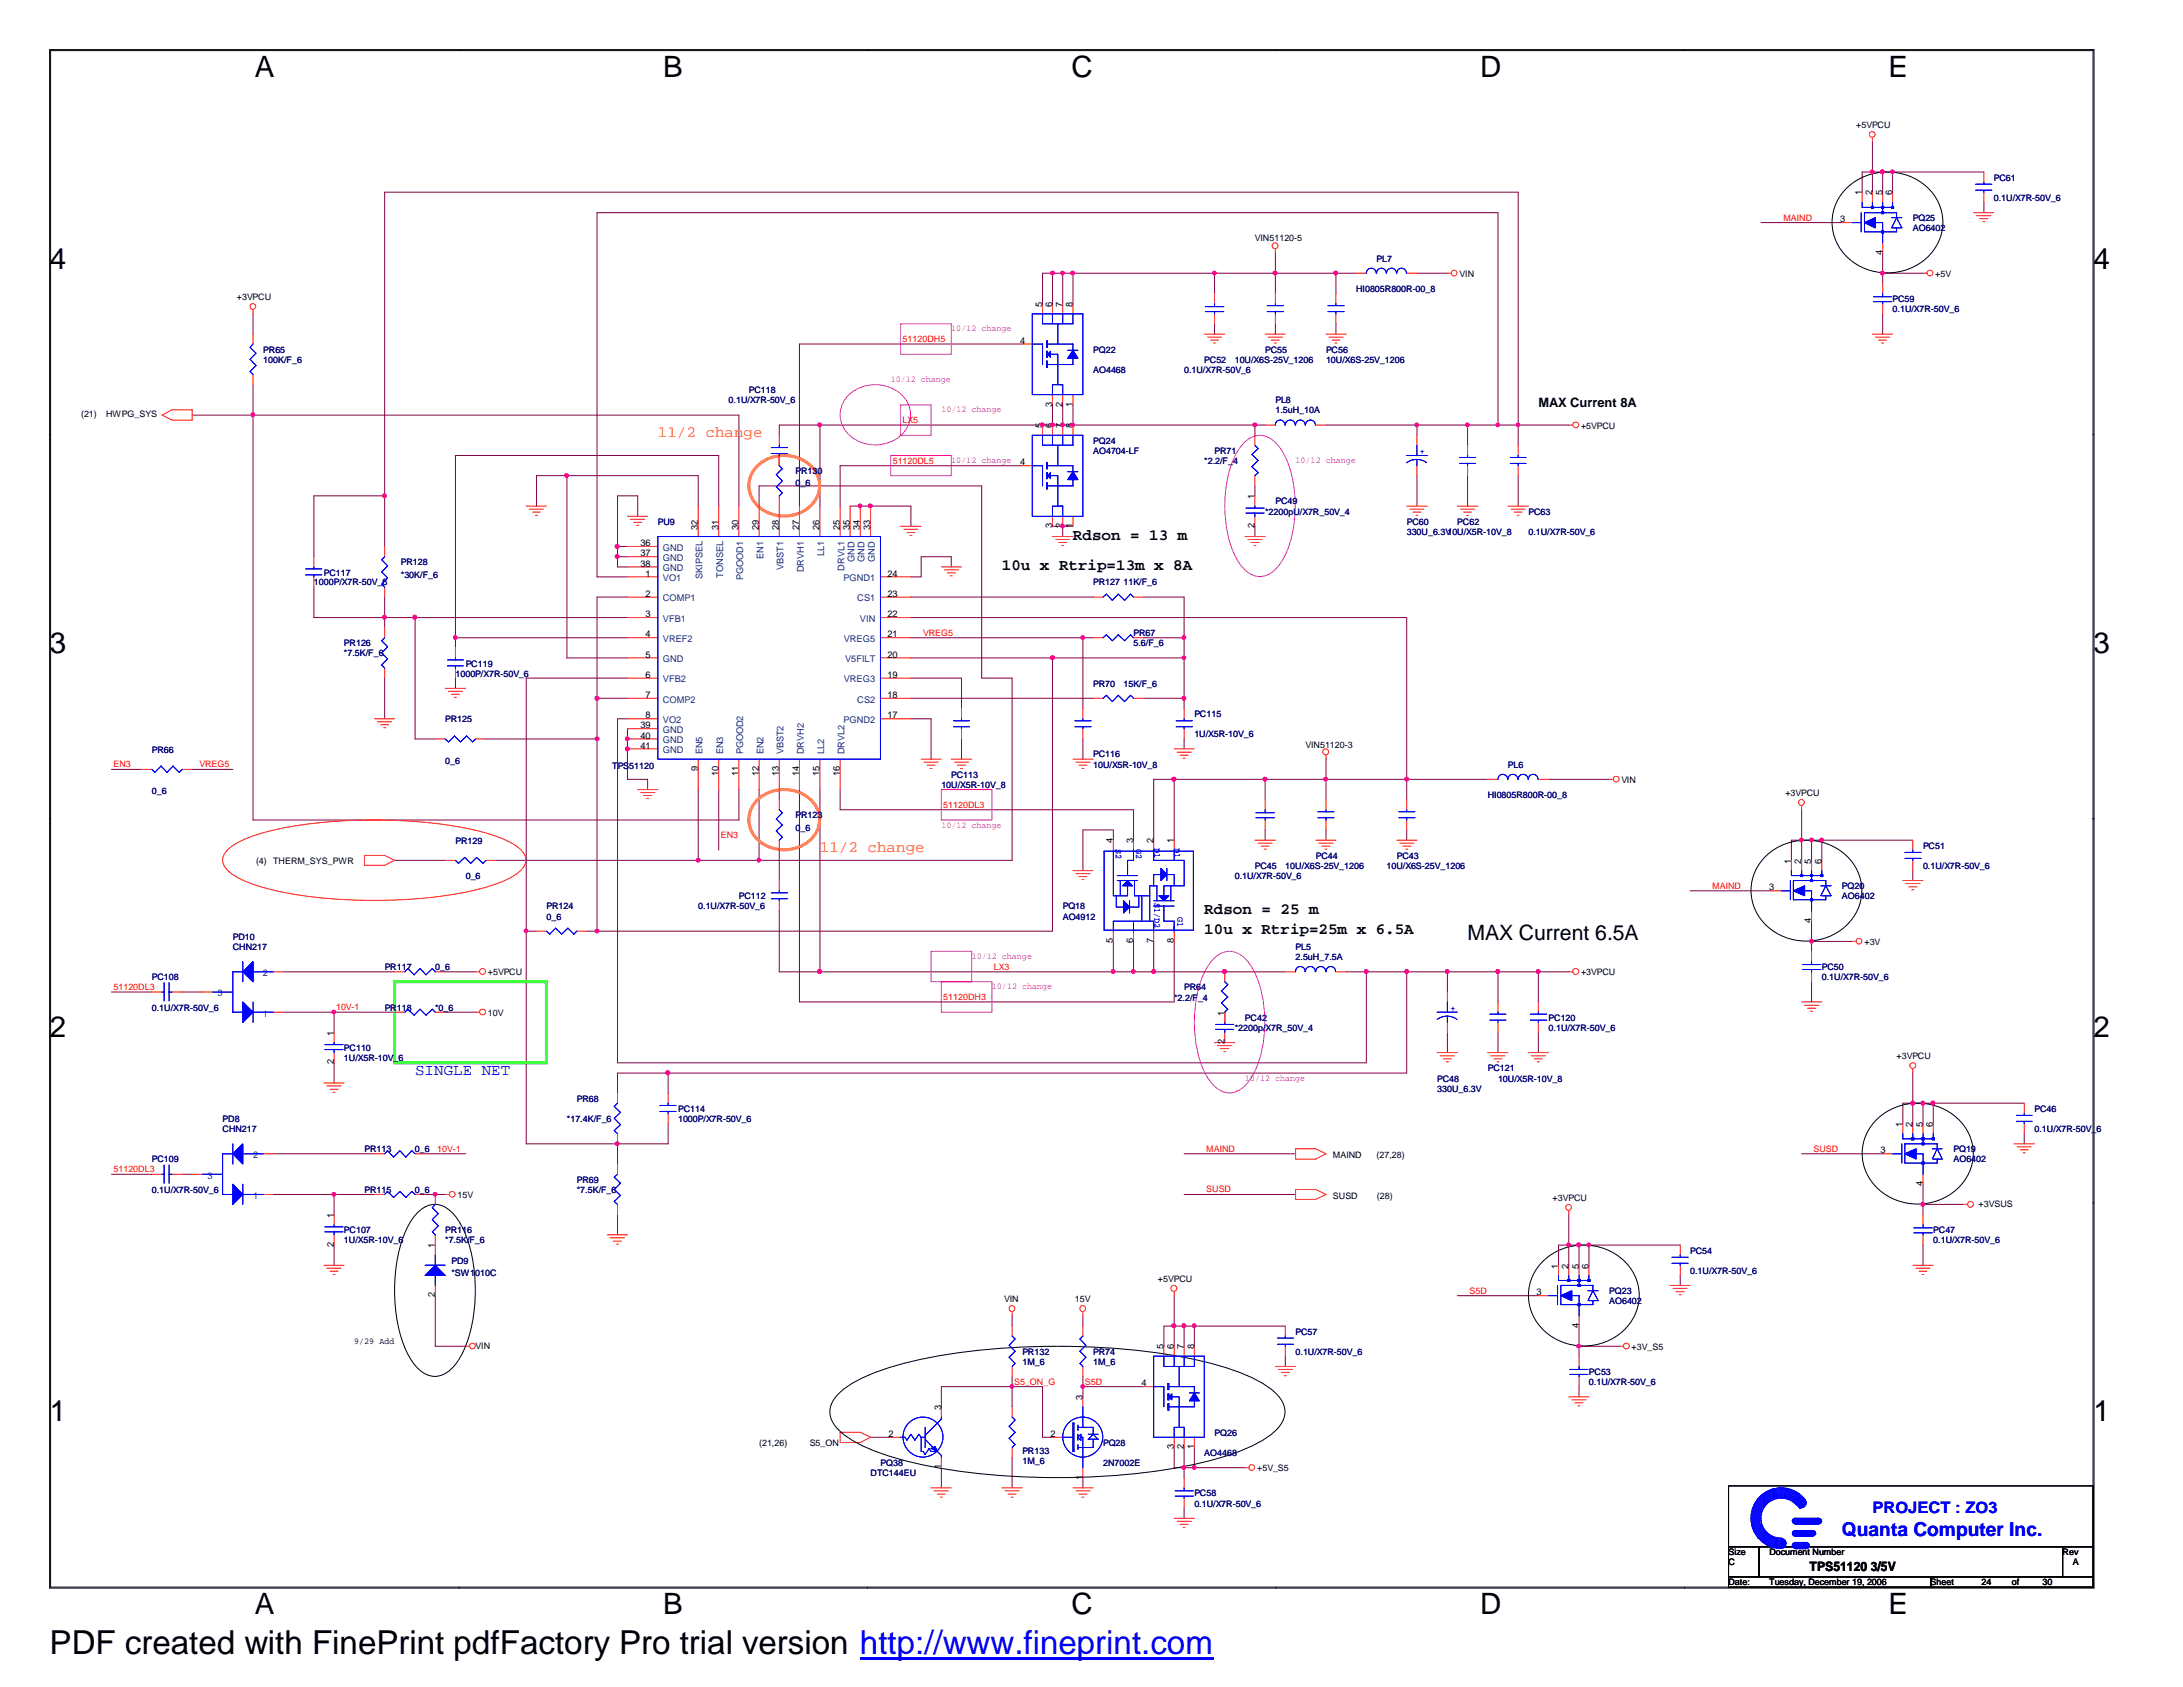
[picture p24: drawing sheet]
<svg xmlns="http://www.w3.org/2000/svg" width="279mm" height="216mm" viewBox="0 0 279 216" stroke-linecap="round" stroke-linejoin="round" font-family="sans-serif">
<defs><g id="words">
<text font-size="4.2" x="6.3" y="211.7">PDF created with FinePrint pdfFactory Pro trial version http://www.fineprint.com</text>
<g font-size="3.8">
<text x="32.6" y="9.8">A</text>
<text x="84.9" y="9.8">B</text>
<text x="137.2" y="9.8">C</text>
<text x="189.4" y="9.8">D</text>
<text x="241.7" y="9.8">E</text>
<text x="6.4" y="34.4">4</text>
<text x="267.9" y="34.4">4</text>
<text x="6.4" y="83.6">3</text>
<text x="267.9" y="83.6">3</text>
<text x="6.4" y="132.7">2</text>
<text x="267.9" y="132.7">2</text>
<text x="6.4" y="181.9">1</text>
<text x="267.9" y="181.9">1</text>
<text x="32.6" y="206.6">A</text>
<text x="84.9" y="206.6">B</text>
<text x="137.2" y="206.6">C</text>
<text x="189.4" y="206.6">D</text>
<text x="241.7" y="206.6">E</text>
</g>
<text font-size="2.7" x="187.8" y="120.4">MAX Current 6.5A</text>
<text font-size="2.5" fill="#00f" x="235.8" y="196.6">Quanta Computer Inc.</text>
<g font-size="2" fill="#ff8000">
<text x="84.2" y="56">11/2 change</text>
<text x="104.9" y="109.1">11/2 change</text>
</g>
<g font-size="2">
<text x="137.3" y="69">Rdson = 13 m</text>
<text x="128.2" y="72.9">10u x Rtrip=13m x 8A</text>
<text x="154.1" y="117">Rdson = 25 m</text>
<text x="154.1" y="119.6">10u x Rtrip=25m x 6.5A</text>
</g>
<g font-size="2" fill="#00f">
<text x="53.1" y="137.6">SINGLE NET</text>
<text x="239.6" y="193.6">PROJECT : ZO3</text>
</g>
<g font-size="1.7">
<text x="196.9" y="52">MAX Current 8A</text>
<text x="231.6" y="201">TPS51120 3/5V</text>
</g>
<g font-size="1.2">
<text x="235.5" y="28.4">3</text>
<text x="238.3" y="25" transform="rotate(-90 238.3 25)">1</text>
<text x="239.6" y="25" transform="rotate(-90 239.6 25)">2</text>
<text x="240.9" y="25" transform="rotate(-90 240.9 25)">5</text>
<text x="242.2" y="25" transform="rotate(-90 242.2 25)">6</text>
<text x="240.9" y="32.6" transform="rotate(-90 240.9 32.6)">4</text>
<text x="133.4" y="39.3" transform="rotate(-90 133.4 39.3)">5</text>
<text x="134.7" y="39.3" transform="rotate(-90 134.7 39.3)">6</text>
<text x="136" y="39.3" transform="rotate(-90 136 39.3)">7</text>
<text x="137.3" y="39.3" transform="rotate(-90 137.3 39.3)">8</text>
<text x="130.6" y="44">4</text>
<text x="134.7" y="52" transform="rotate(-90 134.7 52)">3</text>
<text x="136" y="52" transform="rotate(-90 136 52)">2</text>
<text x="137.3" y="52" transform="rotate(-90 137.3 52)">1</text>
<text x="130.6" y="59.6">4</text>
<text x="133.4" y="54.8" transform="rotate(-90 133.4 54.8)">5</text>
<text x="134.7" y="54.8" transform="rotate(-90 134.7 54.8)">6</text>
<text x="136" y="54.8" transform="rotate(-90 136 54.8)">7</text>
<text x="137.3" y="54.8" transform="rotate(-90 137.3 54.8)">8</text>
<text x="160.6" y="63.9" transform="rotate(-90 160.6 63.9)">1</text>
<text x="82" y="69.9">36</text>
<text x="82" y="71.2">37</text>
<text x="89.3" y="67.8" transform="rotate(-90 89.3 67.8)">32</text>
<text x="91.9" y="67.8" transform="rotate(-90 91.9 67.8)">31</text>
<text x="94.5" y="67.8" transform="rotate(-90 94.5 67.8)">30</text>
<text x="97.1" y="67.8" transform="rotate(-90 97.1 67.8)">29</text>
<text x="99.7" y="67.8" transform="rotate(-90 99.7 67.8)">28</text>
<text x="102.3" y="67.8" transform="rotate(-90 102.3 67.8)">27</text>
<text x="104.9" y="67.8" transform="rotate(-90 104.9 67.8)">26</text>
<text x="107.5" y="67.8" transform="rotate(-90 107.5 67.8)">25</text>
<text x="108.8" y="67.8" transform="rotate(-90 108.8 67.8)">35</text>
<text x="110.1" y="67.8" transform="rotate(-90 110.1 67.8)">34</text>
<text x="111.4" y="67.8" transform="rotate(-90 111.4 67.8)">33</text>
<text x="134.7" y="67.6" transform="rotate(-90 134.7 67.6)">3</text>
<text x="136" y="67.6" transform="rotate(-90 136 67.6)">2</text>
<text x="137.3" y="67.6" transform="rotate(-90 137.3 67.6)">1</text>
<text x="160.6" y="67.6" transform="rotate(-90 160.6 67.6)">2</text>
<text x="82" y="72.5">38</text>
<text x="82.6" y="73.8">1</text>
<text x="82.6" y="76.4">2</text>
<text x="113.6" y="73.8">24</text>
<text x="113.6" y="76.4">23</text>
<text x="82.6" y="79">3</text>
<text x="82.6" y="81.6">4</text>
<text x="113.6" y="79">22</text>
<text x="113.6" y="81.6">21</text>
<text x="82.6" y="84.2">5</text>
<text x="82.6" y="89.3">7</text>
<text x="82.6" y="86.7">6</text>
<text x="113.6" y="84.2">20</text>
<text x="113.6" y="86.7">19</text>
<text x="113.6" y="89.3">18</text>
<text x="82" y="93.2">39</text>
<text x="82" y="94.5">40</text>
<text x="82" y="95.8">41</text>
<text x="82.6" y="91.9">8</text>
<text x="113.6" y="91.9">17</text>
<text x="89.3" y="98.7" transform="rotate(-90 89.3 98.7)">9</text>
<text x="91.9" y="99.3" transform="rotate(-90 91.9 99.3)">10</text>
<text x="94.5" y="99.3" transform="rotate(-90 94.5 99.3)">11</text>
<text x="97.1" y="99.3" transform="rotate(-90 97.1 99.3)">12</text>
<text x="99.7" y="99.3" transform="rotate(-90 99.7 99.3)">13</text>
<text x="102.3" y="99.3" transform="rotate(-90 102.3 99.3)">14</text>
<text x="104.9" y="99.3" transform="rotate(-90 104.9 99.3)">15</text>
<text x="107.5" y="99.3" transform="rotate(-90 107.5 99.3)">16</text>
<text x="142.5" y="107.9" transform="rotate(-90 142.5 107.9)">4</text>
<text x="145" y="107.9" transform="rotate(-90 145 107.9)">3</text>
<text x="147.6" y="107.9" transform="rotate(-90 147.6 107.9)">2</text>
<text x="150.2" y="107.9" transform="rotate(-90 150.2 107.9)">1</text>
<text x="226.4" y="114">3</text>
<text x="229.2" y="110.5" transform="rotate(-90 229.2 110.5)">1</text>
<text x="230.5" y="110.5" transform="rotate(-90 230.5 110.5)">2</text>
<text x="231.8" y="110.5" transform="rotate(-90 231.8 110.5)">5</text>
<text x="233.1" y="110.5" transform="rotate(-90 233.1 110.5)">6</text>
<text x="231.8" y="118.1" transform="rotate(-90 231.8 118.1)">4</text>
<text x="142.5" y="120.7" transform="rotate(-90 142.5 120.7)">5</text>
<text x="145" y="120.7" transform="rotate(-90 145 120.7)">6</text>
<text x="147.6" y="120.7" transform="rotate(-90 147.6 120.7)">7</text>
<text x="150.2" y="120.7" transform="rotate(-90 150.2 120.7)">8</text>
<text x="156.7" y="130" transform="rotate(-90 156.7 130)">1</text>
<text x="42.7" y="136.2" transform="rotate(-90 42.7 136.2)">2</text>
<text x="42.7" y="132.5" transform="rotate(-90 42.7 132.5)">1</text>
<text x="156.7" y="133.6" transform="rotate(-90 156.7 133.6)">2</text>
<text x="240.7" y="147.6">3</text>
<text x="243.5" y="144.2" transform="rotate(-90 243.5 144.2)">1</text>
<text x="244.8" y="144.2" transform="rotate(-90 244.8 144.2)">2</text>
<text x="246.1" y="144.2" transform="rotate(-90 246.1 144.2)">5</text>
<text x="247.4" y="144.2" transform="rotate(-90 247.4 144.2)">6</text>
<text x="42.7" y="155.9" transform="rotate(-90 42.7 155.9)">1</text>
<text x="246.1" y="151.8" transform="rotate(-90 246.1 151.8)">4</text>
<text x="42.7" y="159.6" transform="rotate(-90 42.7 159.6)">2</text>
<text x="55.7" y="159.7" transform="rotate(-90 55.7 159.7)">1</text>
<text x="55.7" y="166" transform="rotate(-90 55.7 166)">2</text>
<text x="196.6" y="165.8">3</text>
<text x="199.4" y="162.3" transform="rotate(-90 199.4 162.3)">1</text>
<text x="200.7" y="162.3" transform="rotate(-90 200.7 162.3)">2</text>
<text x="202.1" y="162.3" transform="rotate(-90 202.1 162.3)">5</text>
<text x="203.3" y="162.3" transform="rotate(-90 203.3 162.3)">6</text>
<text x="148.9" y="172.7" transform="rotate(-90 148.9 172.7)">5</text>
<text x="150.2" y="172.7" transform="rotate(-90 150.2 172.7)">6</text>
<text x="151.5" y="172.7" transform="rotate(-90 151.5 172.7)">7</text>
<text x="152.8" y="172.7" transform="rotate(-90 152.8 172.7)">8</text>
<text x="202.1" y="169.9" transform="rotate(-90 202.1 169.9)">4</text>
<text x="138.6" y="179.2" transform="rotate(-90 138.6 179.2)">3</text>
<text x="146.1" y="177.4">4</text>
<text x="113.7" y="183.9">2</text>
<text x="120.4" y="180.5" transform="rotate(-90 120.4 180.5)">3</text>
<text x="134.5" y="183.9">2</text>
<text x="150.2" y="185.5" transform="rotate(-90 150.2 185.5)">3</text>
<text x="151.5" y="185.5" transform="rotate(-90 151.5 185.5)">2</text>
<text x="152.8" y="185.5" transform="rotate(-90 152.8 185.5)">1</text>
<text x="120.4" y="188" transform="rotate(-90 120.4 188)">1</text>
<text x="138.6" y="189.4" transform="rotate(-90 138.6 189.4)">1</text>
</g>
<g font-size="1.2" fill="#004080">
<text x="84.8" y="70.5">GND</text>
<text x="84.8" y="71.8">GND</text>
<text x="97.7" y="71.5" transform="rotate(-90 97.7 71.5)">EN1</text>
<text x="105.5" y="71.2" transform="rotate(-90 105.5 71.2)">LL1</text>
<text x="109.3" y="71.9" transform="rotate(-90 109.3 71.9)">GND</text>
<text x="110.7" y="71.9" transform="rotate(-90 110.7 71.9)">GND</text>
<text x="112" y="71.9" transform="rotate(-90 112 71.9)">GND</text>
<text x="84.8" y="74.4">VO1</text>
<text x="84.8" y="77">COMP1</text>
<text x="84.8" y="73.1">GND</text>
<text x="89.9" y="74.1" transform="rotate(-90 89.9 74.1)">SKIPSEL</text>
<text x="92.5" y="73.9" transform="rotate(-90 92.5 73.9)">TONSEL</text>
<text x="95.1" y="74.2" transform="rotate(-90 95.1 74.2)">PGOOD1</text>
<text x="100.3" y="72.9" transform="rotate(-90 100.3 72.9)">VBST1</text>
<text x="102.9" y="73.2" transform="rotate(-90 102.9 73.2)">DRVH1</text>
<text x="107.9" y="74.4">PGND1</text>
<text x="108.1" y="73" transform="rotate(-90 108.1 73)">DRVL1</text>
<text x="109.7" y="77">CS1</text>
<text x="84.8" y="79.6">VFB1</text>
<text x="84.8" y="82.2">VREF2</text>
<text x="108" y="82.2">VREG5</text>
<text x="110.1" y="79.6">VIN</text>
<text x="84.8" y="84.8">GND</text>
<text x="84.8" y="89.9">COMP2</text>
<text x="84.8" y="87.3">VFB2</text>
<text x="108" y="87.3">VREG3</text>
<text x="108.2" y="84.8">V5FILT</text>
<text x="109.7" y="89.9">CS2</text>
<text x="84.8" y="92.5">VO2</text>
<text x="84.8" y="93.8">GND</text>
<text x="84.8" y="95.1">GND</text>
<text x="107.9" y="92.5">PGND2</text>
<text x="84.8" y="96.4">GND</text>
<text x="89.9" y="96.5" transform="rotate(-90 89.9 96.5)">EN5</text>
<text x="92.5" y="96.5" transform="rotate(-90 92.5 96.5)">EN3</text>
<text x="95.1" y="96.5" transform="rotate(-90 95.1 96.5)">PGOOD2</text>
<text x="97.7" y="96.5" transform="rotate(-90 97.7 96.5)">EN2</text>
<text x="100.3" y="96.5" transform="rotate(-90 100.3 96.5)">VBST2</text>
<text x="102.9" y="96.5" transform="rotate(-90 102.9 96.5)">DRVH2</text>
<text x="105.5" y="96.5" transform="rotate(-90 105.5 96.5)">LL2</text>
<text x="108.1" y="96.5" transform="rotate(-90 108.1 96.5)">DRVL2</text>
<text x="33.7" y="124.9">2</text>
<text x="27.9" y="127.5">3</text>
<text x="33.7" y="130.1">1</text>
<text x="32.4" y="148.2">2</text>
<text x="26.5" y="150.8">3</text>
<text x="32.4" y="153.4">1</text>
</g>
<g font-size="1.1">
<text x="237.6" y="16.4">+5VPCU</text>
<text x="160.6" y="30.9">VIN51120-5</text>
<text x="186.8" y="35.4">VIN</text>
<text x="247.7" y="35.4">+5V</text>
<text x="30.3" y="38.4">+3VPCU</text>
<text x="10.4" y="53.4">(21)</text>
<text x="13.6" y="53.4">HWPG_SYS</text>
<text x="202.4" y="54.9">+5VPCU</text>
<text x="167.1" y="95.7">VIN51120-3</text>
<text x="207.5" y="100.2">VIN</text>
<text x="228.5" y="101.9">+3VPCU</text>
<text x="32.8" y="110.6">(4)</text>
<text x="35" y="110.6">THERM_SYS_PWR</text>
<text x="62.4" y="124.8">+5VPCU</text>
<text x="202.4" y="124.8">+3VPCU</text>
<text x="238.6" y="120.9">+3V</text>
<text x="62.4" y="130">10V</text>
<text x="242.7" y="135.6">+3VPCU</text>
<text x="170.6" y="148.3">MAIND</text>
<text x="176.2" y="148.3">(27,28)</text>
<text x="58.5" y="153.3">15V</text>
<text x="170.6" y="153.5">SUSD</text>
<text x="176.2" y="153.5">(28)</text>
<text x="198.7" y="153.7">+3VPCU</text>
<text x="253.2" y="154.5">+3VSUS</text>
<text x="128.5" y="166.7">VIN</text>
<text x="137.6" y="166.7">15V</text>
<text x="148.2" y="164">+5VPCU</text>
<text x="45.3" y="172">9/29 Add</text>
<text x="60.9" y="172.6">VIN</text>
<text x="208.8" y="172.8">+3V_S5</text>
<text x="97.2" y="185">(21,26)</text>
<text x="103.6" y="185">S5_ON</text>
<text x="160.9" y="188.3">+5V_S5</text>
<text x="221.2" y="199.1">Size</text>
<text x="221.2" y="202.9">Date:</text>
<text x="221.2" y="200.3">C</text>
<text x="226.4" y="202.9">Tuesday, December 19, 2006</text>
<text x="226.5" y="199.1">Document Number</text>
<text x="247.1" y="202.9">Sheet</text>
<text x="253.6" y="202.9">24</text>
<text x="257.5" y="202.9">of</text>
<text x="261.4" y="202.9">30</text>
<text x="264" y="199.1">Rev</text>
<text x="265.3" y="200.3">A</text>
</g>
<g font-size="1.1" fill="#000080">
<text x="255.2" y="23.1">PC61</text>
<text x="244.8" y="28.3">PQ25</text>
<text x="244.8" y="29.6">AO6402</text>
<text x="255.2" y="25.7">0.1U/X7R-50V_6</text>
<text x="176.2" y="33.5">PL7</text>
<text x="173.6" y="37.4">HI0805R800R-00_8</text>
<text x="242.2" y="38.7">PC59</text>
<text x="242.2" y="40">0.1U/X7R-50V_6</text>
<text x="33.7" y="45.1">PR65</text>
<text x="33.7" y="46.4">100K/F_6</text>
<text x="139.9" y="45.1">PQ22</text>
<text x="139.9" y="47.8">AO4468</text>
<text x="151.6" y="47.8">0.1U/X7R-50V_6</text>
<text x="154.1" y="46.4">PC52</text>
<text x="158" y="46.4">10U/X6S-25V_1206</text>
<text x="161.9" y="45.1">PC55</text>
<text x="169.7" y="45.1">PC56</text>
<text x="169.7" y="46.4">10U/X6S-25V_1206</text>
<text x="93.3" y="51.6">0.1U/X7R-50V_6</text>
<text x="95.8" y="50.3">PC118</text>
<text x="163.2" y="51.6">PL8</text>
<text x="163.2" y="52.9">1.5uH_10A</text>
<text x="139.9" y="56.8">PQ24</text>
<text x="139.9" y="58.1">AO4704-LF</text>
<text x="154.1" y="59.4">*2.2/F_4</text>
<text x="155.4" y="58.1">PR71</text>
<text x="101.8" y="60.7">P</text>
<text x="101.8" y="62.2">0_6</text>
<text x="102.5" y="60.7">R130</text>
<text x="161.9" y="65.9">*2200pU/X7R_50V_4</text>
<text x="163.2" y="64.6">PC49</text>
<text x="195.6" y="65.9">PC63</text>
<text x="84.2" y="67.2">PU9</text>
<text x="180" y="67.2">PC60</text>
<text x="180" y="68.5">330U_6.3V10U/X5R-10V_8</text>
<text x="185.3" y="68.5">10U/X5R-10V_8</text>
<text x="186.5" y="67.2">PC62</text>
<text x="195.6" y="68.5">0.1U/X7R-50V_6</text>
<text x="40.2" y="74.9">1000P/X7R-50V_6</text>
<text x="41.4" y="73.7">PC117</text>
<text x="51.3" y="72.3">PR128</text>
<text x="51.3" y="73.9">*30K/F_6</text>
<text x="139.9" y="74.9">PR127</text>
<text x="143.8" y="74.9">11K/F_6</text>
<text x="44" y="82.7">PR126</text>
<text x="44" y="84">*7.5K/F_6</text>
<text x="145.1" y="81.4">PR67</text>
<text x="145.1" y="82.7">5.6/F_6</text>
<text x="58.3" y="86.6">1000P/X7R-50V_6</text>
<text x="59.6" y="85.3">PC119</text>
<text x="139.9" y="87.9">PR70</text>
<text x="143.8" y="87.9">15K/F_6</text>
<text x="57" y="92.4">PR125</text>
<text x="152.9" y="91.8">PC115</text>
<text x="152.9" y="94.4">1U/X5R-10V_6</text>
<text x="19.4" y="96.3">PR66</text>
<text x="19.4" y="101.6">0_6</text>
<text x="57" y="97.7">0_6</text>
<text x="78.4" y="98.4">T</text>
<text x="79.1" y="98.4">PS51120</text>
<text x="120.5" y="100.8">10U/X5R-10V_8</text>
<text x="121.8" y="99.6">PC113</text>
<text x="139.9" y="96.9">PC116</text>
<text x="139.9" y="98.3">10U/X5R-10V_8</text>
<text x="193" y="98.3">PL6</text>
<text x="58.3" y="108">PR129</text>
<text x="101.8" y="104.7">P</text>
<text x="101.8" y="106.3">0_6</text>
<text x="102.5" y="104.7">R123</text>
<text x="190.4" y="102.2">HI0805R800R-00_8</text>
<text x="59.6" y="112.5">0_6</text>
<text x="158" y="112.5">0.1U/X7R-50V_6</text>
<text x="160.6" y="111.2">PC45</text>
<text x="164.5" y="111.2">10U/X6S-25V_1206</text>
<text x="168.4" y="109.9">PC44</text>
<text x="177.5" y="111.2">10U/X6S-25V_1206</text>
<text x="178.8" y="109.9">PC43</text>
<text x="235.8" y="113.8">PQ20</text>
<text x="246.1" y="108.6">PC51</text>
<text x="246.1" y="111.2">0.1U/X7R-50V_6</text>
<text x="69.9" y="116.4">PR124</text>
<text x="69.9" y="117.7">0_6</text>
<text x="89.4" y="116.4">0.1U/X7R-50V_6</text>
<text x="94.6" y="115.1">PC112</text>
<text x="136" y="116.4">PQ18</text>
<text x="136" y="117.7">AO4912</text>
<text x="235.8" y="115.1">AO6402</text>
<text x="19.4" y="125.5">PC108</text>
<text x="29.8" y="120.3">PD10</text>
<text x="29.8" y="121.6">CHN217</text>
<text x="49.2" y="124.2">PR117</text>
<text x="55.7" y="124.2">0_6</text>
<text x="165.8" y="121.6">PL5</text>
<text x="165.8" y="122.9">2.5uH_7.5A</text>
<text x="233.2" y="124.2">PC50</text>
<text x="233.2" y="125.5">0.1U/X7R-50V_6</text>
<text x="19.4" y="129.3">0.1U/X7R-50V_6</text>
<text x="49.2" y="129.3">PR118</text>
<text x="55.7" y="129.3">*0_6</text>
<text x="150.3" y="128.1">*2.2/F_4</text>
<text x="151.6" y="126.7">PR64</text>
<text x="158" y="132">*2200p/X7R_50V_4</text>
<text x="159.3" y="130.6">PC42</text>
<text x="198.2" y="130.6">PC120</text>
<text x="198.2" y="132">0.1U/X7R-50V_6</text>
<text x="44" y="134.5">PC110</text>
<text x="44" y="135.8">1U/X5R-10V_6</text>
<text x="190.4" y="137.1">PC121</text>
<text x="28.5" y="143.6">PD8</text>
<text x="72.6" y="143.6">*17.4K/F_6</text>
<text x="73.8" y="141">PR68</text>
<text x="86.8" y="142.3">PC114</text>
<text x="86.8" y="143.6">1000P/X7R-50V_6</text>
<text x="183.9" y="138.4">PC48</text>
<text x="183.9" y="139.7">330U_6.3V</text>
<text x="191.7" y="138.4">10U/X5R-10V_8</text>
<text x="260.4" y="142.3">PC46</text>
<text x="19.4" y="148.8">PC109</text>
<text x="28.5" y="144.9">CHN217</text>
<text x="46.7" y="147.5">PR113</text>
<text x="53.1" y="147.5">0_6</text>
<text x="250" y="147.5">PQ19</text>
<text x="250" y="148.8">AO6402</text>
<text x="260.4" y="144.9">0.1U/X7R-50V_6</text>
<text x="19.4" y="152.7">0.1U/X7R-50V_6</text>
<text x="46.7" y="152.7">PR115</text>
<text x="53.1" y="152.7">0_6</text>
<text x="73.8" y="151.4">PR69</text>
<text x="73.8" y="152.7">*7.5K/F_6</text>
<text x="44" y="157.9">PC107</text>
<text x="44" y="159.1">1U/X5R-10V_6</text>
<text x="57" y="157.9">PR116</text>
<text x="57" y="159.1">*7.5K/F_6</text>
<text x="57.8" y="161.7">PD9</text>
<text x="216.3" y="160.4">PC54</text>
<text x="247.4" y="157.9">PC47</text>
<text x="247.4" y="159.1">0.1U/X7R-50V_6</text>
<text x="57.8" y="163.3">*SW1010C</text>
<text x="206" y="165.6">PQ23</text>
<text x="206" y="166.9">AO6402</text>
<text x="216.3" y="163">0.1U/X7R-50V_6</text>
<text x="130.9" y="173.4">PR132</text>
<text x="139.9" y="173.4">PR74</text>
<text x="165.8" y="170.8">PC57</text>
<text x="165.8" y="173.4">0.1U/X7R-50V_6</text>
<text x="130.9" y="174.7">1M_6</text>
<text x="139.9" y="174.7">1M_6</text>
<text x="203.4" y="176">PC53</text>
<text x="203.4" y="177.3">0.1U/X7R-50V_6</text>
<text x="141.2" y="185">PQ28</text>
<text x="155.4" y="183.8">PQ26</text>
<text x="111.4" y="188.9">DTC144EU</text>
<text x="112.7" y="187.6">PQ38</text>
<text x="130.9" y="186.1">PR133</text>
<text x="130.9" y="187.4">1M_6</text>
<text x="141.2" y="187.6">2N7002E</text>
<text x="152.9" y="191.5">PC58</text>
<text x="154.1" y="186.4">AO4468</text>
<text x="152.9" y="192.8">0.1U/X7R-50V_6</text>
</g>
<g font-size="1.1" fill="#f00">
<text x="228.3" y="28.2">MAIND</text>
<text x="115.5" y="43.8">51120DH5</text>
<text x="114.3" y="59.4">51120DL5</text>
<text x="115.5" y="54.1">LX5</text>
<text x="118.2" y="81.4">VREG5</text>
<text x="14.5" y="98.2">EN3</text>
<text x="25.5" y="98.2">VREG5</text>
<text x="92.2" y="107.3">EN3</text>
<text x="120.7" y="103.4">51120DL3</text>
<text x="219.2" y="113.7">MAIND</text>
<text x="127.2" y="124.1">LX3</text>
<text x="14.5" y="126.7">51120DL3</text>
<text x="43" y="129.3">10V-1</text>
<text x="120.7" y="128">51120DH3</text>
<text x="56" y="147.4">10V-1</text>
<text x="154.4" y="147.4">MAIND</text>
<text x="232.1" y="147.4">SUSD</text>
<text x="14.5" y="150">51120DL3</text>
<text x="154.4" y="152.6">SUSD</text>
<text x="188.1" y="165.6">S5D</text>
<text x="129.8" y="177.2">S5_ON_G</text>
<text x="138.9" y="177.2">S5D</text>
</g>
<g font-size="1.1" fill="#f0f">
<text x="121.8" y="42.4">10/12 change</text>
<text x="114" y="48.9">10/12 change</text>
<text x="120.5" y="52.8">10/12 change</text>
<text x="121.8" y="59.3">10/12 change</text>
<text x="165.8" y="59.3">10/12 change</text>
<text x="120.5" y="105.9">10/12 change</text>
<text x="124.4" y="122.7">10/12 change</text>
<text x="127" y="126.6">10/12 change</text>
<text x="159.3" y="138.3">10/12 change</text>
</g>
<g font-size="1.1" fill="#00f">
<text x="181.7" y="58.1">+</text>
<text x="142.8" y="108.7" transform="rotate(90 142.8 108.7)">S2</text>
<text x="145.4" y="108.7" transform="rotate(90 145.4 108.7)">G2</text>
<text x="147.7" y="108.5" transform="rotate(90 147.7 108.5)">D</text>
<text x="147.7" y="109.2" transform="rotate(90 147.7 109.2)">1</text>
<text x="150.3" y="108.5" transform="rotate(90 150.3 108.5)">D</text>
<text x="150.3" y="109.2" transform="rotate(90 150.3 109.2)">1</text>
<text x="147.7" y="115.6" transform="rotate(90 147.7 115.6)">S</text>
<text x="147.7" y="116.2" transform="rotate(90 147.7 116.2)">1/D2</text>
<text x="150.7" y="117.3" transform="rotate(90 150.7 117.3)">G1</text>
<text x="185.6" y="129.3">+</text>
</g>
</g></defs>
<g fill="none" stroke="#000" stroke-width=".13">
<path d="M6.3 6.3h261.7v196.9h-261.7zM6.5 6.5h261.4v196.6h-261.4zM58.8 6.3v.2M111 6.3v.2M163.3 6.3v.2M215.6 6.3v.2M236.2 24.2a7.5 7.5 0 0 1 11.8 1.5 6.2 6.2 0 0 1-3.4 8.6 7.3 7.3 0 0 1-9.8-4 6 6 0 0 1 1.4-6.1zM6.3 55.6h.2M267.9 55.6h.1M6.3 104.8h.2M225.8 109.7a7.5 7.5 0 0 1 11.8 1.5 6.2 6.2 0 0 1-3.4 8.6 7.3 7.3 0 0 1-9.8-4 6 6 0 0 1 1.4-6.1zM267.9 104.8h.1"/>
<path d="M6.3 153.9h.2M53.6 155a2.78 2.78 0 0 1 4.1 0 10.9 10.9 0 0 1 2.7 5.9 21 21 0 0 1-1.1 12 5.7 5.7 0 0 1-2.9 3.1 3 3 0 0 1-3.4-1.4 14.4 14.4 0 0 1-2.4-8 18.5 18.5 0 0 1 1.9-10.2l.5-.8zM240.1 143.4a7.5 7.5 0 0 1 11.8 1.5 6.2 6.2 0 0 1-3.5 8.6 7.3 7.3 0 0 1-9.8-4 6 6 0 0 1 1.5-6.1zM267.9 153.9h.1M107.3 178.4a14 14 0 0 1 5.8-3.1 68.2 68.2 0 0 1 19.6-3 81.2 81.2 0 0 1 23.2 2.4 21.7 21.7 0 0 1 6.7 3 3.9 3.9 0 0 1 1.9 3 3.9 3.9 0 0 1-1.9 2.9 23.7 23.7 0 0 1-8.5 3.5 89.9 89.9 0 0 1-37.5 0 23.7 23.7 0 0 1-8.6-3.5 3.9 3.9 0 0 1-1.8-2.9l.1-.8 .4-.7zM197.3 161.6a7.5 7.5 0 0 1 11.8 1.5 6.2 6.2 0 0 1-3.4 8.5 7.3 7.3 0 0 1-9.8-4 6 6 0 0 1 1.4-6zM221.2 190.2h46.7v7.8h-46.7zM221.2 198h3.9v3.8h-3.9zM225.1 198h38.9v3.8h-38.9zM264 198h3.9v3.8h-3.9zM58.8 203.1v.1M111 203.1v.1"/>
<path d="M163.3 203.1v.1M215.6 203.1v.1M221.2 201.8h25.9v1.3h-25.9zM247.1 201.8h20.8v1.3h-20.8z"/>
</g>
<g fill="none" stroke="#800040" stroke-width=".13">
<path d="M239.6 18.1v6.5M134.7 35v3.9M136 35v3.9M137.3 35v3.9M155.4 35v2.5M163.2 32.4v5.1M171 35v2.5M173.6 35h-40.2v3.9M181.4 35h3.9M225.4 28.5h10.4M241 35h5.1M241 22v2.6"/>
<path d="M241 32.4v3.9M242.2 22v2.6M253.9 22h-15.6v2.6M253.9 25.9v1.3M24.6 53.1h70v11.7M32.4 49.2v55.7h62.2v-3.9M32.4 40.2v2.6M99.7 58.3v1.3M104.9 54.4v10.4M130.9 59.6h-23.4v5.2M130.9 44h-28.6v20.8M134.7 51.8v2.6"/>
<path d="M136 51.8v2.6M137.3 51.8v2.6M155.4 41.4v1.4M160.6 54.4v1.3M161.9 54.4h-62.2v1.3M163.2 41.4v1.4M169.7 54.4h31.1M171 41.4v1.4M181.4 54.4v1.3M187.8 54.4v2.6M191.7 54.4v-27.2h-115.3v46.6h3.9M194.3 57v-32.4h-145.1v45.3"/>
<path d="M241 40.2v2.6M40.2 75.1v3.9h40.1M49.2 76.4v3.9M49.2 63.5h-9v7.7M53.1 79v15.6h2.6M68.7 64.8v-3.9h20.7v3.9M72.6 60.9v23.3h7.7M79 71.2h1.3M79 69.9h1.3M80.3 76.4h-3.9v42.8M81.6 66.1v-2.6h-2.6v9.1h1.3M92 64.8v-6.5h-33.7v24.6"/>
<path d="M97.2 64.8v-2.6h28.4v24.6h3.9v23.3h-66M108.8 64.8h7.8v2.6M116.6 79h63.4v23.3M116.6 76.4h23.3M121.8 72.6v-1.4h-3.9v2.6h-1.3M134.7 67.4h2.6M136 67.4v1.3M146.4 76.4h5.2v14.3M160.6 62.2v1.3M160.6 67.4v1.3M181.4 60.9v3.9M187.8 60.9v3.9"/>
<path d="M194.3 60.9v3.9M14.3 98.5h3.8M24.6 98.5h5.2M49.2 86.8v5.2M58.3 81.6h22M58.3 86.8v1.3M62.2 94.6h14.2M76.4 89.4h3.9M80.3 93.3v6.4h2.6v1.3M80.3 92h-1.3v44h95.9v-11.6M80.3 86.8h-12.9v59.6h18.1v-2.6M116.6 92h2.6v5.2"/>
<path d="M116.6 86.8h6.5v3.9M116.6 89.4h23.3M116.6 81.6h23.3M116.6 84.2h35M123.1 94.6v2.6M134.7 84.2v35h-59.6M138.6 81.6v9.1M138.6 94.6v2.6M146.4 89.4h5.2M146.4 81.6h5.2M150.3 99.7v7.8M151.6 94.6v1.2"/>
<path d="M161.9 99.7v2.6M169.7 97.2v5.1M190.4 99.7h-42.7v7.8M198.2 99.7h7.8M50.5 110.1h6.5M67.4 119.2h1.3M89.4 101v9.1M92 101v7.8M97.2 101v9.1M99.7 116.6v7.8h64.8M99.7 101v1.3M99.7 108.8v3.9"/>
<path d="M102.3 101v27.2h48v-7.7M104.9 101v23.4M107.5 101v2.6h37.6v3.9M142.5 107.5v-1.3h-3.9v5.2M161.9 106.2v1.3M169.7 106.2v1.3M180 106.2v1.3M216.3 114h10.4M230.6 103.6v6.5M231.9 107.5v2.6M231.9 117.9v3.9M233.2 107.5v2.6"/>
<path d="M244.8 111.4v1.3M244.8 107.5h-15.5v2.6M14.3 127h5.1M23.3 127h2.6M36.3 124.4h14.2M36.3 129.5h14.2M42.8 129.5v2.6M42.8 136v2.6M57 124.4h3.9M57 129.5h3.9M85.5 137.3v2.6M142.5 120.5v3.9"/>
<path d="M145.1 120.5v3.9M147.7 120.5v3.9M156.8 129.5v1.4M172.3 124.4h28.5M180 124.4v12.9h-101v2.6M185.3 124.4v2.6M185.3 132.1v2.6M191.7 124.4v3.8M191.7 132.1v2.6M196.9 124.4v3.8M196.9 132.1v2.6M231.9 125.6v2.6"/>
<path d="M231.9 120.5h5.2M244.8 137.3v6.5M14.3 150.3h5.1M23.3 150.3h1.3M35 152.9h12.9M35 147.7h12.9M42.8 152.9v2.5M42.8 159.3v2.6M54.4 152.9h2.6M54.4 147.7h5.2M79 146.4v2.6M79 155.4v2.6"/>
<path d="M151.6 152.9h14.2M151.6 147.7h14.2M200.8 155.4v6.5M202.1 159.3v2.6M203.4 159.3v2.6M215.1 159.3h-15.6v2.6M230.6 147.7h10.4M246.1 141.2v2.6M246.1 151.6v3.8M246.1 159.3v2.6M246.1 154.1h5.2M247.4 141.2v2.6"/>
<path d="M259.1 141.2h-15.6v2.6M259.1 145.1v1.3M55.7 165.8v6.5h3.9M129.5 168.4v1.3M129.5 176.2v3.8M138.6 168.4v1.3M138.6 176.2v2.6M138.6 177.5h7.8M150.3 165.8v6.5M151.6 169.7v2.6M152.9 169.7v2.6M164.5 173.6v1.3"/>
<path d="M164.5 169.7h-15.5v2.6M186.5 165.8h10.4M202.1 169.7v3.9M202.1 177.5v1.3M202.1 172.3h5.2M215.1 163.2v1.3M111.4 183.9h2.6M120.5 180v-2.5h12.9v6.4h1.3M120.5 187.8v2.6M129.5 186.5v3.9M138.6 189.1v1.3M150.3 185.3v2.5h9"/>
<path d="M151.6 185.3v3.8M151.6 193v1.3M152.9 185.3v2.5"/>
</g>
<g fill="#f0f" stroke="#f0f" stroke-width=".13">
<path d="M161.7 99.5h.4v.2v.2h-.2h-.2z" fill-rule="evenodd"/>
<path d="M170.8 34.8h.3l.1 .1-.1 .2-.2 .1-.1-.1z" fill-rule="evenodd"/>
<path d="M191.5 124.1h.2l.2 .1v.3l-.2 .1-.2-.1z" fill-rule="evenodd"/>
<path d="M185.1 124.1h.1l.2 .1v.3l-.2 .1-.1-.1z" fill-rule="evenodd"/>
<path d="M181.2 54.2h.3l.1 .2-.1 .1-.2 .1-.1-.1z" fill-rule="evenodd"/>
<path d="M191.5 124.1h.2l.2 .1v.3l-.2 .1-.2-.1z" fill-rule="evenodd"/>
<path d="M142.3 124.1h.2l.2 .1-.1 .3-.1 .1-.2-.1z" fill-rule="evenodd"/>
<path d="M170.8 34.8h.3l.1 .1-.1 .2-.2 .1-.1-.1z" fill-rule="evenodd"/>
<path d="M151.4 81.4h.3l.1 .2-.1 .2h-.2h-.1z" fill-rule="evenodd"/>
<path d="M138.4 81.4h.3l.1 .2-.1 .2h-.1h-.2z" fill-rule="evenodd"/>
<path d="M194.1 54.2h.3l.1 .2-.1 .1-.1 .1-.2-.1z" fill-rule="evenodd"/>
<path d="M49 63.3l.2-.1 .2 .1v.3l-.2 .1-.2-.1z" fill-rule="evenodd"/>
<path d="M191.5 54.2h.4v.2v.1l-.2 .1-.2-.1z" fill-rule="evenodd"/>
<path d="M187.6 54.2h.4v.2v.1l-.2 .1-.2-.1z" fill-rule="evenodd"/>
<path d="M49 78.8l.2-.1 .2 .2v.3h-.2h-.2z" fill-rule="evenodd"/>
<path d="M58.1 81.4h.3l.1 .2-.1 .2h-.1h-.2z" fill-rule="evenodd"/>
<path d="M144.9 124.1h.1l.3 .1-.1 .3-.2 .1-.1-.1z" fill-rule="evenodd"/>
<path d="M32.2 52.9l.1-.1 .3 .1-.1 .4h-.2h-.1z" fill-rule="evenodd"/>
<path d="M97 109.9h.3l.1 .2-.1 .1-.2 .1-.1-.1z" fill-rule="evenodd"/>
<path d="M42.6 152.7h.3l.1 .1-.1 .2-.2 .1-.1-.1z" fill-rule="evenodd"/>
<path d="M55.5 152.7h.3l.1 .1-.1 .2-.1 .1-.2-.1z" fill-rule="evenodd"/>
<path d="M42.6 129.3h.3l.1 .2-.1 .2-.2 .1-.1-.1z" fill-rule="evenodd"/>
<path d="M151.4 89.2l.1-.1 .2 .1v.3l-.2 .1-.1-.1z" fill-rule="evenodd"/>
<path d="M151.4 84h.3l.1 .2-.1 .1-.2 .1-.1-.1z" fill-rule="evenodd"/>
<path d="M155.3 34.8h.3l.1 .1-.1 .2-.2 .1-.1-.1z" fill-rule="evenodd"/>
<path d="M67.2 119h.3l.1 .1-.1 .2-.2 .1-.1-.1z" fill-rule="evenodd"/>
<path d="M135.8 54.2h.3l.1 .2-.1 .1-.1 .1-.2-.1z" fill-rule="evenodd"/>
<path d="M133.2 54.2h.4v.2v.1l-.2 .1-.2-.1z" fill-rule="evenodd"/>
<path d="M135.8 34.8h.3l.1 .1-.1 .2-.1 .1-.2-.1z" fill-rule="evenodd"/>
<path d="M196.7 124.1h.1l.3 .1-.1 .3-.2 .1-.1-.1z" fill-rule="evenodd"/>
<path d="M161.7 99.5h.4v.2v.2h-.2h-.2z" fill-rule="evenodd"/>
<path d="M80.1 95.7l.2-.1 .2 .1-.1 .3-.1 .1-.2-.1z" fill-rule="evenodd"/>
<path d="M109.9 64.6h.3l.1 .1-.1 .2-.1 .1-.2-.1z" fill-rule="evenodd"/>
<path d="M174.7 124.1h.1l.3 .1-.1 .3-.2 .1-.1-.1z" fill-rule="evenodd"/>
<path d="M245.9 141l.2-.1 .2 .1v.4h-.2h-.2z" fill-rule="evenodd"/>
<path d="M245.9 153.9h.2l.2 .1v.3l-.2 .1-.2-.1z" fill-rule="evenodd"/>
<path d="M203.2 159.1h.3l.1 .2-.1 .2-.2 .1-.1-.1z" fill-rule="evenodd"/>
<path d="M200.6 159.1h.3l.1 .2-.1 .2-.2 .1-.1-.1z" fill-rule="evenodd"/>
<path d="M233 107.3h.3l.1 .2-.1 .2h-.2h-.1z" fill-rule="evenodd"/>
<path d="M230.4 107.3h.3l.1 .2-.1 .2h-.2h-.1z" fill-rule="evenodd"/>
<path d="M138.4 177.3h.3l.1 .1-.1 .2-.1 .1-.2-.1z" fill-rule="evenodd"/>
<path d="M151.4 187.6h.3l.1 .2-.1 .2h-.2h-.1z" fill-rule="evenodd"/>
<path d="M152.7 187.6h.3l.1 .2-.1 .2h-.2h-.1z" fill-rule="evenodd"/>
<path d="M152.7 169.5l.1-.1 .2 .1v.3l-.2 .1-.1-.1z" fill-rule="evenodd"/>
<path d="M151.4 169.5l.1-.1 .2 .1v.3l-.2 .1-.1-.1z" fill-rule="evenodd"/>
<path d="M151.4 169.5l.1-.1 .2 .1v.3l-.2 .1-.1-.1z" fill-rule="evenodd"/>
<path d="M242 21.8h.4v.2v.1l-.2 .1-.2-.1z" fill-rule="evenodd"/>
<path d="M239.5 21.8h.3l.1 .2-.1 .1-.2 .1-.1-.1z" fill-rule="evenodd"/>
<path d="M135.8 67.2h.3l.1 .1-.1 .2-.1 .1-.2-.1z" fill-rule="evenodd"/>
<path d="M133.2 54.2h.4v.2v.1l-.2 .1-.2-.1z" fill-rule="evenodd"/>
<path d="M80.1 94.4h.3l.1 .1-.1 .2-.1 .1-.2-.1z" fill-rule="evenodd"/>
<path d="M129.3 177.3h.4l.1 .1-.1 .2-.2 .1-.2-.1z" fill-rule="evenodd"/>
<path d="M161.7 99.5h.4v.2v.2h-.2h-.2z" fill-rule="evenodd"/>
<path d="M170.8 34.8h.3l.1 .1-.1 .2-.2 .1-.1-.1z" fill-rule="evenodd"/>
<path d="M191.5 124.1h.2l.2 .1v.3l-.2 .1-.2-.1z" fill-rule="evenodd"/>
<path d="M185.1 124.1h.1l.2 .1v.3l-.2 .1-.1-.1z" fill-rule="evenodd"/>
<path d="M181.2 54.2h.3l.1 .2-.1 .1-.2 .1-.1-.1z" fill-rule="evenodd"/>
<path d="M191.5 124.1h.2l.2 .1v.3l-.2 .1-.2-.1z" fill-rule="evenodd"/>
<path d="M142.3 124.1h.2l.2 .1-.1 .3-.1 .1-.2-.1z" fill-rule="evenodd"/>
<path d="M170.8 34.8h.3l.1 .1-.1 .2-.2 .1-.1-.1z" fill-rule="evenodd"/>
<path d="M151.4 81.4h.3l.1 .2-.1 .2h-.2h-.1z" fill-rule="evenodd"/>
<path d="M138.4 81.4h.3l.1 .2-.1 .2h-.1h-.2z" fill-rule="evenodd"/>
<path d="M194.1 54.2h.3l.1 .2-.1 .1-.1 .1-.2-.1z" fill-rule="evenodd"/>
<path d="M49 63.3l.2-.1 .2 .1v.3l-.2 .1-.2-.1z" fill-rule="evenodd"/>
<path d="M191.5 54.2h.4v.2v.1l-.2 .1-.2-.1z" fill-rule="evenodd"/>
<path d="M187.6 54.2h.4v.2v.1l-.2 .1-.2-.1z" fill-rule="evenodd"/>
<path d="M49 78.8l.2-.1 .2 .2v.3h-.2h-.2z" fill-rule="evenodd"/>
<path d="M58.1 81.4h.3l.1 .2-.1 .2h-.1h-.2z" fill-rule="evenodd"/>
<path d="M144.9 124.1h.1l.3 .1-.1 .3-.2 .1-.1-.1z" fill-rule="evenodd"/>
<path d="M32.2 52.9l.1-.1 .3 .1-.1 .4h-.2h-.1z" fill-rule="evenodd"/>
<path d="M97 109.9h.3l.1 .2-.1 .1-.2 .1-.1-.1z" fill-rule="evenodd"/>
<path d="M42.6 152.7h.3l.1 .1-.1 .2-.2 .1-.1-.1z" fill-rule="evenodd"/>
<path d="M55.5 152.7h.3l.1 .1-.1 .2-.1 .1-.2-.1z" fill-rule="evenodd"/>
<path d="M42.6 129.3h.3l.1 .2-.1 .2-.2 .1-.1-.1z" fill-rule="evenodd"/>
<path d="M151.4 89.2l.1-.1 .2 .1v.3l-.2 .1-.1-.1z" fill-rule="evenodd"/>
<path d="M151.4 84h.3l.1 .2-.1 .1-.2 .1-.1-.1z" fill-rule="evenodd"/>
<path d="M155.3 34.8h.3l.1 .1-.1 .2-.2 .1-.1-.1z" fill-rule="evenodd"/>
<path d="M67.2 119h.3l.1 .1-.1 .2-.2 .1-.1-.1z" fill-rule="evenodd"/>
<path d="M135.8 54.2h.3l.1 .2-.1 .1-.1 .1-.2-.1z" fill-rule="evenodd"/>
<path d="M133.2 54.2h.4v.2v.1l-.2 .1-.2-.1z" fill-rule="evenodd"/>
<path d="M135.8 34.8h.3l.1 .1-.1 .2-.1 .1-.2-.1z" fill-rule="evenodd"/>
<path d="M196.7 124.1h.1l.3 .1-.1 .3-.2 .1-.1-.1z" fill-rule="evenodd"/>
<path d="M161.7 99.5h.4v.2v.2h-.2h-.2z" fill-rule="evenodd"/>
<path d="M80.1 95.7l.2-.1 .2 .1-.1 .3-.1 .1-.2-.1z" fill-rule="evenodd"/>
<path d="M109.9 64.6h.3l.1 .1-.1 .2-.1 .1-.2-.1z" fill-rule="evenodd"/>
<path d="M174.7 124.1h.1l.3 .1-.1 .3-.2 .1-.1-.1z" fill-rule="evenodd"/>
<path d="M245.9 141l.2-.1 .2 .1v.4h-.2h-.2z" fill-rule="evenodd"/>
<path d="M245.9 153.9h.2l.2 .1v.3l-.2 .1-.2-.1z" fill-rule="evenodd"/>
<path d="M203.2 159.1h.3l.1 .2-.1 .2-.2 .1-.1-.1z" fill-rule="evenodd"/>
<path d="M200.6 159.1h.3l.1 .2-.1 .2-.2 .1-.1-.1z" fill-rule="evenodd"/>
<path d="M233 107.3h.3l.1 .2-.1 .2h-.2h-.1z" fill-rule="evenodd"/>
<path d="M230.4 107.3h.3l.1 .2-.1 .2h-.2h-.1z" fill-rule="evenodd"/>
<path d="M138.4 177.3h.3l.1 .1-.1 .2-.1 .1-.2-.1z" fill-rule="evenodd"/>
<path d="M151.4 187.6h.3l.1 .2-.1 .2h-.2h-.1z" fill-rule="evenodd"/>
<path d="M152.7 187.6h.3l.1 .2-.1 .2h-.2h-.1z" fill-rule="evenodd"/>
<path d="M152.7 169.5l.1-.1 .2 .1v.3l-.2 .1-.1-.1z" fill-rule="evenodd"/>
<path d="M151.4 169.5l.1-.1 .2 .1v.3l-.2 .1-.1-.1z" fill-rule="evenodd"/>
<path d="M151.4 169.5l.1-.1 .2 .1v.3l-.2 .1-.1-.1z" fill-rule="evenodd"/>
<path d="M242 21.8h.4v.2v.1l-.2 .1-.2-.1z" fill-rule="evenodd"/>
<path d="M239.5 21.8h.3l.1 .2-.1 .1-.2 .1-.1-.1z" fill-rule="evenodd"/>
<path d="M135.8 67.2h.3l.1 .1-.1 .2-.1 .1-.2-.1z" fill-rule="evenodd"/>
<path d="M133.2 54.2h.4v.2v.1l-.2 .1-.2-.1z" fill-rule="evenodd"/>
<path d="M80.1 94.4h.3l.1 .1-.1 .2-.1 .1-.2-.1z" fill-rule="evenodd"/>
<path d="M129.3 177.3h.4l.1 .1-.1 .2-.2 .1-.2-.1z" fill-rule="evenodd"/>
<circle cx="150.2" cy="99.7" r=".25"/>
<circle cx="180" cy="124.3" r=".26"/>
<circle cx="169.7" cy="99.7" r=".25"/>
<circle cx="156.7" cy="124.3" r=".26"/>
<circle cx="163.2" cy="34.9" r=".25"/>
<circle cx="104.9" cy="124.3" r=".26"/>
<circle cx="53.1" cy="79" r=".26"/>
<circle cx="134.7" cy="84.2" r=".25"/>
<circle cx="76.4" cy="119.1" r=".25"/>
<circle cx="76.4" cy="94.5" r=".25"/>
<circle cx="79" cy="146.4" r=".25"/>
<circle cx="72.5" cy="60.8" r=".25"/>
<circle cx="134.7" cy="54.4" r=".25"/>
<circle cx="134.7" cy="34.9" r=".25"/>
<circle cx="180" cy="99.7" r=".25"/>
<circle cx="137.3" cy="34.9" r=".25"/>
<circle cx="89.4" cy="110.1" r=".25"/>
<circle cx="79" cy="69.9" r=".26"/>
<circle cx="79" cy="71.2" r=".25"/>
<circle cx="76.4" cy="89.4" r=".26"/>
<circle cx="111.4" cy="64.7" r=".25"/>
<circle cx="247.4" cy="141.2" r=".26"/>
<circle cx="244.8" cy="141.2" r=".26"/>
<circle cx="202.1" cy="159.3" r=".25"/>
<circle cx="202.1" cy="172.3" r=".25"/>
<circle cx="231.9" cy="107.5" r=".25"/>
<circle cx="231.9" cy="120.4" r=".25"/>
<circle cx="150.2" cy="169.7" r=".26"/>
<circle cx="240.9" cy="34.9" r=".25"/>
<circle cx="240.9" cy="22" r=".25"/>
<circle cx="160.6" cy="54.4" r=".25"/>
<circle cx="137.3" cy="54.4" r=".25"/>
<circle cx="85.5" cy="137.3" r=".26"/>
<circle cx="104.9" cy="54.4" r=".25"/>
<circle cx="147.7" cy="124.3" r=".26"/>
</g>
<g fill="none" stroke="#f00" stroke-width=".13">
<path d="M239.6 17.6v.5M32.4 39.6v.6M133.4 38.9v1.3M134.7 38.9v1.3M136 38.9v1.3M137.3 38.9v1.3M155.4 37.5v1.4M163.2 31.9v.5M163.2 37.5v1.4M171 37.5v1.4M173.6 35h1.3M180 35h1.4"/>
<path d="M185.3 35h.5M235.8 28.5h1.3M238.3 24.6v1.3M239.6 24.6v1.3M241 24.6v1.3M241 31.1v1.3M241 36.3v1.2M241 38.9v1.3M242.2 24.6v1.3M246.1 35h.5M252.6 27.2h2.6M253 27.6h1.8"/>
<path d="M253.4 28h1M253.8 28.4h.2M253.9 22v1.3M253.9 24.6v1.3M20.7 53.1l1.3-.6h2.6v1.3h-2.6zM32.4 42.8v1.2M32.4 47.9v1.3M99.7 55.7v1.3M99.7 58.3v1.3M130.9 59.6h1.2M130.9 44h1.2M133.4 54.4v1.3"/>
<path d="M134.7 50.5v1.3M134.7 54.4v1.3M136 50.5v1.3M136 54.4v1.3M137.3 50.5v1.3M137.3 54.4v1.3M154.1 42.8h2.7M154.6 43.1h1.7M154.9 43.5h1.1M155.3 43.9h.3M155.4 40.2v1.2M160.6 55.7v1.3"/>
<path d="M161.9 42.8h2.6M161.9 54.4h1.3M162.3 43.1h1.8M162.7 43.5h1M163.1 43.9h.3M163.2 40.2v1.2M168.4 54.4h1.3M169.7 42.8h2.6M170.1 43.1h1.8M170.5 43.5h1M170.9 43.9h.2M171 40.2v1.2"/>
<path d="M181.4 55.7v1.3M181.4 59.6v1.3M187.8 57v1.3M187.8 59.6v1.3M194.3 57v1.3M194.3 59.6v1.3M200.8 54.4h.5M239.6 42.8h2.6M240 43.1h1.9M240.4 43.5h1.1M240.8 43.9h.3M40.2 71.2v1.4"/>
<path d="M40.2 73.8v1.3M49.2 69.9v1.3M49.2 75.1v1.3M67.4 64.8h2.5M67.7 65.2h1.9M68.2 65.5h1M68.5 66h.3M80.3 72.6h3.9M80.3 66.1h2.6M80.3 73.8h3.9M80.3 79h3.9M80.3 76.4h3.9"/>
<path d="M80.3 69.9h3.9M80.3 71.2h3.9M80.7 66.5h1.8M81.1 66.8h1M81.5 67.2h.2M89.4 64.8v3.9M92 64.8v3.9M94.6 64.8v3.9M97.2 64.8v3.9M99.7 63.5v5.2M102.3 64.8v3.9M104.9 64.8v3.9"/>
<path d="M107.5 64.8v3.9M108.8 64.8v3.9M110.1 64.8v3.9M111.4 64.8v3.9M112.7 73.8h3.9M112.7 79h3.9M112.7 76.4h3.9M115.3 67.4h2.6M115.7 67.7h1.8M116.1 68.2h1M116.5 68.5h.2M120.5 72.6h2.6"/>
<path d="M120.9 72.9h1.8M121.2 73.3h1.1M121.6 73.7h.3M134.7 68.7h2.6M134.7 66.1v1.3M135.1 69h1.8M135.5 69.4h1M135.9 69.8h.2M136 66.1v1.3M137.3 66.1v1.3M139.9 76.4h1.3M145.1 76.4h1.3"/>
<path d="M159.3 68.7h2.6M159.7 69h1.8M160.1 69.4h1.1M160.5 69.8h.2M160.6 60.9v1.3M160.6 63.5v1.3M160.6 66.1v1.3M180 64.8h2.7M180.5 65.2h1.7M180.8 65.5h1.1M181.2 66h.3M186.5 64.8h2.6"/>
<path d="M186.9 65.2h1.8M187.3 65.5h1M187.7 66h.3M193 64.8h2.6M193.4 65.2h1.8M193.8 65.5h1M194.2 66h.2M18.1 98.5h1.3M23.3 98.5h1.3M47.9 92h2.6M48.3 92.4h1.8M48.7 92.8h1"/>
<path d="M49.1 93.1h.3M49.2 80.3v1.3M49.2 85.5v1.3M55.7 94.6h1.3M57 88.1h2.6M57.4 88.5h1.8M57.8 88.9h1M58.2 89.2h.2M58.3 82.9v1.3M58.3 85.5v1.3M60.9 94.6h1.3M80.3 95.8h3.9"/>
<path d="M80.3 92h3.9M80.3 89.4h3.9M80.3 94.6h3.9M80.3 81.6h3.9M80.3 84.2h3.9M80.3 86.8h3.9M80.3 93.3h3.9M89.4 97.2v3.8M92 97.2v3.8M94.6 97.2v3.8M97.2 97.2v3.8M99.7 97.2v3.8"/>
<path d="M102.3 97.2v3.8M104.9 97.2v3.8M107.5 97.2v3.8M112.7 92h3.9M112.7 89.4h3.9M112.7 81.6h3.9M112.7 84.2h3.9M112.7 86.8h3.9M117.9 97.2h2.6M118.3 97.5h1.8M118.7 97.9h1M119 98.3h.3"/>
<path d="M121.8 97.2h2.6M122.2 97.5h1.8M122.6 97.9h1M122.9 98.3h.3M123.1 90.7v1.3M123.1 93.3v1.3M137.3 97.2h2.6M137.7 97.5h1.8M138.1 97.9h1M138.5 98.3h.2M138.6 90.7v1.3M138.6 93.3v1.3"/>
<path d="M139.9 89.4h1.3M139.9 81.6h1.3M145.1 89.4h1.3M145.1 81.6h1.3M150.3 95.8h2.6M150.7 96.3h1.8M151 96.6h1.1M151.4 97h.3M151.6 90.7v1.3M151.6 93.3v1.3M169.7 96.6v.6M190.4 99.7h1.3"/>
<path d="M196.9 99.7h1.3M206 99.7h.5M28.9 109a7.8 7.8 0 0 1 3.3-2 48.7 48.7 0 0 1 15.7-2.1 54.5 54.5 0 0 1 14.4 1.7 10.4 10.4 0 0 1 4.6 2.4 1.58 1.58 0 0 1 0 2.2 7.8 7.8 0 0 1-3.3 1.9 48.5 48.5 0 0 1-15.7 2.1 53.7 53.7 0 0 1-14.4-1.7 10.4 10.4 0 0 1-4.6-2.3 1.58 1.58 0 0 1 0-2.2zM46.7 109.5h2.5l1.3 .6-1.3 .6h-2.5zM57 110.1h1.3M62.2 110.1h1.3M68.7 119.2h1.2M73.8 119.2h1.3M81.6 101h2.6M82 101.4h1.8M82.4 101.8h1M82.8 102.2h.2"/>
<path d="M99.7 102.3v1.3M99.7 107.5v1.3M99.7 112.7v1.3M99.7 115.3v1.3M137.3 111.4h2.6M137.7 111.8h1.8M138.1 112.2h1M138.5 112.6h.2M142.5 107.5v1.3M142.5 119.2v1.3M145.1 107.5v1.3M145.1 119.2v1.3"/>
<path d="M147.7 107.5v1.3M147.7 119.2v1.3M150.3 107.5v1.3M150.3 119.2v1.3M160.6 107.5h2.6M161 107.9h1.8M161.4 108.3h1M161.8 108.7h.3M161.9 102.3v1.3M161.9 104.9v1.3M168.4 107.5h2.6M168.8 107.9h1.8"/>
<path d="M169.2 108.3h1M169.6 108.7h.2M169.7 102.3v1.3M169.7 104.9v1.3M178.8 107.5h2.6M179.2 107.9h1.8M179.5 108.3h1.1M179.9 108.7h.3M180 102.3v1.3M180 104.9v1.3M226.7 114h1.3M229.3 110.1v1.3"/>
<path d="M230.6 103.1v.5M230.6 110.1v1.3M231.9 110.1v1.3M231.9 116.6v1.3M233.2 110.1v1.3M243.5 112.7h2.6M243.9 113.1h1.8M244.3 113.5h1.1M244.7 113.9h.2M244.8 107.5v1.3M244.8 110.1v1.3M19.4 127h1.3"/>
<path d="M22 127h1.3M25.9 127h1.3M35 124.4h1.3M35 129.5h1.3M41.4 138.6h2.6M41.8 139h1.8M42.2 139.4h1.1M42.6 139.8h.3M42.8 132.1v1.3M42.8 134.7v1.3M50.5 124.4h1.3M50.5 129.5h1.3"/>
<path d="M55.7 124.4h1.3M55.7 129.5h1.3M60.9 124.4h.5M60.9 129.5h.5M79 139.9v1.3M85.5 139.9v1.3M155.4 133.4h2.6M155.8 133.8h1.8M156.2 134.2h1.1M156.6 134.6h.3M156.8 124.4v1.2M156.8 129.5v1.4"/>
<path d="M156.8 132.1v1.3M164.5 124.4h1.3M171 124.4h1.3M183.9 134.7h2.6M184.3 135.1h1.8M184.7 135.5h1.1M185.1 135.9h.3M185.3 127v1.2M185.3 130.9v1.2M190.4 134.7h2.6M190.8 135.1h1.8M191.2 135.5h1"/>
<path d="M191.6 135.9h.3M191.7 128.2v1.3M191.7 130.9v1.2M195.6 134.7h2.6M196 135.1h1.8M196.4 135.5h1M196.8 135.9h.2M196.9 128.2v1.3M196.9 130.9v1.2M200.8 124.4h.5M230.6 128.2h2.6M231 128.7h1.8"/>
<path d="M231.4 129h1M231.7 129.4h.3M231.9 121.8v1.3M231.9 124.4v1.2M237.1 120.5h.5M244.8 136.8v.5M19.4 150.3h1.3M22 150.3h1.3M24.6 150.3h1.3M33.7 152.9h1.3M33.7 147.7h1.3M42.8 155.4v1.4"/>
<path d="M42.8 158v1.3M47.9 152.9h1.3M47.9 147.7h1.3M53.1 152.9h1.3M53.1 147.7h1.3M55.7 152.9v1.2M55.7 158v2.6M57 152.9h.5M77.7 158h2.6M78.1 158.4h1.8M78.5 158.8h1M78.9 159.2h.3"/>
<path d="M79 145.1v1.3M79 149v1.3M79 154.1v1.3M85.5 142.5v1.3M165.8 147h2.6l1.3 .7-1.3 .6h-2.6zM165.8 152.2h2.6l1.3 .7-1.3 .6h-2.6zM200.8 154.9v.5M215.1 159.3v1.3M241 147.7h1.2M243.5 143.8v1.3M244.8 143.8v1.3M246.1 143.8v1.3"/>
<path d="M246.1 150.3v1.3M246.1 155.4v1.4M246.1 158v1.3M247.4 143.8v1.3M251.3 154.1h.5M257.8 146.4h2.6M258.2 146.8h1.8M258.6 147.2h1M259 147.5h.2M259.1 141.2v1.3M259.1 143.8v1.3M41.4 161.9h2.6"/>
<path d="M41.8 162.3h1.8M42.2 162.7h1.1M42.6 163.1h.3M55.7 164.5v1.3M59.6 172.3h.5M129.5 167.9v.5M129.5 169.7v1.3M129.5 174.9v1.3M138.6 167.9v.5M138.6 169.7v1.3M138.6 174.9v1.3M138.6 178.8v1.2"/>
<path d="M146.4 177.5h1.3M149 172.3v1.3M150.3 165.3v.5M150.3 172.3v1.3M151.6 172.3v1.3M152.9 172.3v1.3M163.2 174.9h2.6M163.6 175.3h1.8M164 175.6h1M164.4 176.1h.2M164.5 169.7v1.3M164.5 172.3v1.3"/>
<path d="M196.9 165.8h1.3M199.5 161.9v1.3M200.8 161.9v1.3M200.8 178.8h2.6M201.2 179.2h1.8M201.5 179.5h1.1M202 179.9h.2M202.1 161.9v1.3M202.1 168.4v1.3M202.1 173.6v1.3M202.1 176.2v1.3M203.4 161.9v1.3"/>
<path d="M207.3 172.3h.5M213.7 164.5h2.6M214.1 164.9h1.8M214.5 165.3h1.1M214.9 165.7h.3M215.1 161.9v1.3M244.8 161.9h2.6M245.2 162.3h1.8M245.6 162.7h1M246 163.1h.3M107.5 183.3h2.6l1.3 .6-1.3 .7h-2.6zM114 183.9h1.3"/>
<path d="M119.2 190.4h2.6M119.5 190.8h1.9M120 191.2h1M120.4 191.6h.2M120.5 180v1.4M120.5 186.5v1.3M128.2 190.4h2.7M128.7 190.8h1.7M129 191.2h1M129.4 191.6h.3M129.5 180v1.4M129.5 185.3v1.2"/>
<path d="M134.7 183.9h1.3M137.3 190.4h2.6M137.7 190.8h1.8M138.1 191.2h1M138.5 191.6h.2M138.6 187.8v1.3M150.3 183.9v1.4M150.3 194.3h2.6M150.7 194.7h1.8M151 195.1h1.1M151.4 195.5h.3M151.6 183.9v1.4"/>
<path d="M151.6 189.1v1.3M151.6 191.7v1.3M152.9 183.9v1.4M159.3 187.8h.6"/>
<circle cx="239.6" cy="17.2" r=".37"/>
<circle cx="32.4" cy="39.2" r=".37"/>
<circle cx="163.2" cy="31.4" r=".38"/>
<circle cx="186.1" cy="34.9" r=".37"/>
<circle cx="247" cy="34.9" r=".37"/>
<circle cx="201.7" cy="54.4" r=".37"/>
<circle cx="169.7" cy="96.2" r=".38"/>
<circle cx="206.9" cy="99.7" r=".37"/>
<circle cx="230.6" cy="102.7" r=".38"/>
<circle cx="61.8" cy="124.3" r=".38"/>
<circle cx="61.8" cy="129.5" r=".37"/>
<circle cx="201.7" cy="124.3" r=".38"/>
<circle cx="237.9" cy="120.5" r=".37"/>
<circle cx="244.8" cy="136.4" r=".37"/>
<circle cx="57.9" cy="152.8" r=".37"/>
<circle cx="200.8" cy="154.5" r=".38"/>
<circle cx="252.2" cy="154.1" r=".38"/>
<circle cx="60.5" cy="172.3" r=".37"/>
<circle cx="129.5" cy="167.5" r=".38"/>
<circle cx="138.6" cy="167.5" r=".38"/>
<circle cx="150.2" cy="164.9" r=".38"/>
<circle cx="208.2" cy="172.3" r=".37"/>
<circle cx="160.2" cy="187.8" r=".37"/>
</g>
<path d="M50.5 125.6h19.4v10.4h-19.4z" fill="none" stroke="#0f0" stroke-width=".38"/>
<path d="M108.6 50.6a5 5 0 0 1 7.3 .5 3.5 3.5 0 0 1-1.6 5.3 4.8 4.8 0 0 1-6.5-2 3.5 3.5 0 0 1 .8-3.8zM114 58.3h7.8v2.6h-7.8zM115.3 41.4h6.5v3.9h-6.5zM115.3 51.8h3.9v3.9h-3.9zM159.3 56.5a2.59 2.59 0 0 1 3.9 0 9.7 9.7 0 0 1 2.4 5.6 15.5 15.5 0 0 1-1.4 9.5 3.9 3.9 0 0 1-3 2.2 3.2 3.2 0 0 1-2.4-1.5 14 14 0 0 1-2-8.9 12 12 0 0 1 2-6.2zM120.5 101h6.5v3.9h-6.5zM119.2 121.8h5.2v3.8h-5.2zM120.5 125.6h6.5v3.9h-6.5zM155.5 122.6a2.59 2.59 0 0 1 3.8 0 9.8 9.8 0 0 1 2.4 5.6 15.5 15.5 0 0 1-1.4 9.4 3.9 3.9 0 0 1-2.9 2.3 3.2 3.2 0 0 1-2.5-1.5 14 14 0 0 1-2-8.9 12.1 12.1 0 0 1 2-6.3z" fill="none" stroke="#f0f" stroke-width=".13"/>
<path d="M96.9 59.7a4.9 4.9 0 0 1 7.7 1.1 3.6 3.6 0 0 1-1.9 4.7 4.8 4.8 0 0 1-6.6-2 3.5 3.5 0 0 1 .8-3.8zM96.9 102.4a5 5 0 0 1 7.4 .5 3.5 3.5 0 0 1-1.6 5.3 4.9 4.9 0 0 1-6.6-2 3.5 3.5 0 0 1 .8-3.8z" fill="none" stroke="#ff8000" stroke-width=".38"/>
<g fill="none" stroke="#00f" stroke-width=".13">
<path d="M154.3 39.2h2.3M154.3 39.9h2.3M155.4 38.9v.3M155.4 39.9v.3M162.2 39.9h2.1M162.2 39.1h2.1M163.2 38.9v.2M163.2 39.9v.3M170 39.9h2M170 39.1h2M171 38.9v.2M171 39.9v.3"/>
<path d="M174.9 35a.64 .64 0 0 1 .6-.7 .64 .64 0 0 1 .6 .7M176.2 35a.61 .61 0 0 1 .6-.7 .61 .61 0 0 1 .6 .7M177.5 35a.64 .64 0 0 1 .6-.7 .64 .64 0 0 1 .6 .7M178.8 35a.61 .61 0 0 1 .6-.7 .61 .61 0 0 1 .6 .7M237.1 28.5h1.1M238.2 27.2v2.5M238.3 25.9v.6h3.9v-.6M239.5 26.4h.3v.3h-.3zM239.6 25.9v.6M239.8 38h2.3M239.8 38.6h2.3M240 28.5h1v2.6"/>
<path d="M240.8 26.4h.3v.3h-.3zM240.8 27.1h.3v.2h-.3zM240.8 29.5h.3v.3h-.3zM241 25.9v1.3M241 37.5v.5M241 38.6v.3M242.1 26.4h.3v.3h-.3zM242.1 27.9h1.3M242.7 27.9v-.7h-4.1v2.5h4.1v-.5M242.7 27.9l.7 1.3h-1.2M242.7 27.9l-.6 1.3M252.9 24.3h2"/>
<path d="M252.9 23.6h2M253.9 23.3v.3M253.9 24.3v.3M32.4 44l-.4 .4 .8 .8-.8 .8 .8 .8-.8 .7 .4 .4M98.7 58h2.1M98.7 57.3h2.1M99.7 57v.3M99.7 58v.3M99.7 59.6l.4 .4-.7 .7 .7 .9-.7 .7 .7 .8-.4 .4M132.1 40.2h6.5v10.3h-6.5zM132.1 55.7h6.5v10.4h-6.5zM132.1 44h1.3v2.7"/>
<path d="M132.1 59.6h1.3v2.6M133.4 40.2v1.2h3.9v-1.2M133.4 55.7v1.3h3.9v-1.3M133.9 43.6h.2v.8h-.2zM133.9 45h.2v.7h-.2zM133.9 46.2h.2v.8h-.2zM133.9 59.2h.2v.8h-.2zM134.1 44h3.2v.8M134.1 59.6h3.2v.8M134.5 45.3h.9v3.9M134.7 40.2v1.2M134.7 50.5v-1.3h1.3v1.3"/>
<path d="M134.7 55.7v1.3M135.4 41.4v2.6M135.4 57v2.6M136 40.2v1.2M136 55.7v1.3M136.7 44.8h1.3M137.3 45.8v.9h-3.2M160.6 57l.4 .4-.8 .8 .8 .7-.8 .8 .8 .8-.4 .4M163.2 54.4a.61 .61 0 0 1 .7-.6 .61 .61 0 0 1 .6 .6M164.5 54.4a.64 .64 0 0 1 .6-.6 .64 .64 0 0 1 .7 .6M165.8 54.4a.61 .61 0 0 1 .6-.6 .61 .61 0 0 1 .6 .6M167.1 54.4a.63 .63 0 0 1 .6-.6 .63 .63 0 0 1 .7 .6"/>
<path d="M180 58.3h2.7M181.4 58.8a1.88 1.88 0 0 1 1.2 .4M181.4 58.8h-.1a2 2 0 0 0-1.3 .4M181.4 57v1.3M181.4 58.8v.8M186.8 59.3h2M186.8 58.5h2M187.8 58.3v.2M187.8 59.3v.3M193.3 59.3h2M193.3 58.5h2M194.3 58.3v.2"/>
<path d="M194.3 59.3v.3M39.1 73.6h2.1M39.1 72.8h2.1M40.2 72.6v.2M40.2 73.6v.2M49.2 71.2l-.3 .4 .7 .8-.7 .8 .7 .8-.7 .8 .3 .3M84.2 68.7h28.5v28.5h-28.5zM133.9 60.5h.2v.8h-.2zM133.9 61.8h.2v.8h-.2zM134.5 60.9h.9v3.9M134.7 66.1v-1.3h1.3v1.3M136.7 60.4h1.3"/>
<path d="M137.3 61.4v.8h-3.2M141.2 76.4l.4-.4 .8 .8 .7-.8 .8 .8 .8-.8 .4 .4M159.5 65.7h2.3M159.5 65h2.3M160.6 64.8v.2M160.6 65.7v.4M19.4 98.5l.4 .3 .8-.8 .8 .8 .7-.8 .8 .8 .4-.3M49.2 81.6l-.3 .4 .7 .8-.7 .8 .7 .7-.7 .8 .3 .4M57 94.6l.4 .4 .8-.8 .7 .8 .8-.8 .8 .8 .4-.4M57.3 85.2h2M57.3 84.5h2M58.3 84.2v.3"/>
<path d="M58.3 85.2v.3M122 93h2.1M122 92.2h2.1M123.1 92v.2M123.1 93v.3M137.6 93h2.1M137.6 92.2h2.1M138.6 92v.2M138.6 93v.3M141.2 89.4l.4-.4 .8 .8 .7-.8 .8 .8 .8-.8 .4 .4M141.2 81.6l.4-.4 .8 .8 .7-.8 .8 .8 .8-.8 .4 .4M150.5 93h2.1"/>
<path d="M150.5 92.2h2.1M151.6 92v.2M151.6 93v.3M191.7 99.7a.61 .61 0 0 1 .6-.6 .61 .61 0 0 1 .7 .6M193 99.7a.63 .63 0 0 1 .6-.6 .63 .63 0 0 1 .7 .6M194.3 99.7a.64 .64 0 0 1 .6-.6 .64 .64 0 0 1 .7 .6M195.6 99.7a.61 .61 0 0 1 .6-.6 .61 .61 0 0 1 .6 .6M58.3 110.1l.4 .4 .8-.8 .7 .8 .8-.8 .8 .8 .4-.4M69.9 119.2l.5 .3 .7-.7 .8 .7 .8-.7 .7 .7 .4-.3M98.7 115h2.1M98.7 114.3h2.1M99.7 114v.3"/>
<path d="M99.7 115v.3M99.7 103.6l.4 .4-.7 .8 .7 .8-.7 .7 .7 .8-.4 .4M141.3 108.9h11.4v10.1h-11.4zM142.5 119.2v-1.3h5.2v1.3M142.5 108.8v5.8h1.8v-1.2M142.9 114.6v1.5h.9M143 112.7h2.6M143 112.1h2.6M143.4 112.7v1.9M144.6 115.3v1.5M145.1 108.8v1.3h-.8v2M145.1 117.9v1.3"/>
<path d="M145.2 112.7v1.9h2M145.8 114.6v1.5h-1.2M146.1 114.6v3.3M147.7 108.8v1.3h3.9v3.3h-2.6v1.2M147.7 116h2.6M147.7 115.3h2.6M148.1 115.3v-1.9h-.9v4.5M148.6 111.9h-.9v1.5M149 116v1.9h1.3v1.3M149.4 111.9h.9v1.5M149.4 111.1v1.6M149.9 113.4v1.9"/>
<path d="M150.3 108.8v1.3M160.7 104h2.4M160.7 104.6h2.4M161.9 103.6v.4M161.9 104.6v.3M168.7 104.6h2M168.7 103.9h2M169.7 103.6v.3M169.7 104.6v.3M179 104.6h2.1M179 103.9h2.1M180 103.6v.3"/>
<path d="M180 104.6v.3M228 114h1.2M229.2 112.7v2.4M229.3 111.4v.7h3.9v-.7M230.5 111.9h.2v.3h-.2zM230.6 111.4v.7M231 114h.9v2.6M231.7 115h.3v.3h-.3zM231.7 111.9h.3v.3h-.3zM231.7 112.6h.3v.2h-.3zM231.9 111.4v1.3M233 111.9h.3v.3h-.3z"/>
<path d="M233 113.4h1.4M233.7 113.4v-.7h-4.2v2.4h4.2v-.5M233.7 113.4l.7 1.2h-1.2M233.7 113.4l-.7 1.2M243.8 109.9h2.1M243.8 109.1h2.1M244.8 108.8v.3M244.8 109.9v.2M20.7 127h.3M21 125.8v2.3M21.6 127h.4M21.6 125.8v2.3"/>
<path d="M27.2 127h2.6M31.1 124.4h-1.3v5.1h1.3M31.1 123.1v2.5M32.4 129.5h2.6M32.4 128.2v2.7M32.4 124.4h2.6M41.6 134.3h2.3M41.6 133.7h2.3M42.8 133.4v.3M42.8 134.3v.4M51.8 124.4l.4-.4 .8 .8 .8-.8 .7 .8 .8-.8 .4 .4M51.8 129.5l.4-.3 .8 .7 .8-.7 .7 .7 .8-.7 .4 .3"/>
<path d="M155.6 131.7h2.3M155.6 131.1h2.3M156.8 130.9v.2M156.8 131.7v.4M156.8 125.6l.3 .4-.8 .8 .8 .8-.8 .8 .8 .8-.3 .3M167 124.3a.6 .6 0 0 0-.6-.6 .6 .6 0 0 0-.6 .7M168.3 124.3a.62 .62 0 0 0-.6-.6 .62 .62 0 0 0-.6 .7M169.6 124.3a.62 .62 0 0 0-.6-.6 .62 .62 0 0 0-.6 .7M170.9 124.3a.6 .6 0 0 0-.6-.6 .6 .6 0 0 0-.6 .7M183.9 129.5h2.6M185.3 130a1.97 1.97 0 0 1 1.2 .5M185.3 130h-.1a2 2 0 0 0-1.3 .5"/>
<path d="M185.3 128.2v1.3M185.3 130v.9M190.7 130.6h2M190.7 129.8h2M191.7 129.5v.3M191.7 130.6v.3M195.9 130.6h2.1M195.9 129.8h2.1M196.9 129.5v.3M196.9 130.6v.3M230.7 123.4h2.3M230.7 124.1h2.3"/>
<path d="M231.9 123.1v.3M231.9 124.1v.3M20.7 150.3h.3M21 149.1v2.3M21.6 149.1v2.3M21.6 150.3h.4M25.9 150.3h2.6M29.8 147.7h-1.3v5.2h1.3M29.8 146.4v2.6M31.1 147.7h2.6M31.1 151.6v2.5M31.1 152.9h2.6"/>
<path d="M41.6 157.6h2.3M41.6 157h2.3M42.8 156.8v.2M42.8 157.6v.4M49.2 152.9l.4-.4 .8 .7 .8-.7 .7 .7 .8-.7 .4 .4M49.2 147.7l.4-.4 .8 .8 .8-.8 .7 .8 .8-.8 .4 .4M55.7 154.1l-.4 .5 .8 .7-.8 .8 .8 .8-.8 .7 .4 .4M79 150.3l-.4 .4 .8 .7-.8 .8 .8 .8-.8 .8 .4 .3M79 141.2l-.4 .4 .8 .8-.8 .7 .8 .8-.8 .8 .4 .4M84.5 142.2h2M84.5 141.5h2M85.5 141.2v.3"/>
<path d="M85.5 142.2v.3M242.2 147.7h1.2M243.4 146.4v2.4M243.5 145.1v.7h3.9v-.7M244.7 145.6h.2v.3h-.2zM244.8 145.1v.7M244.9 157.1h2.4M244.9 157.8h2.4M245.2 147.7h.9v2.6M246 145.6h.3v.3h-.3zM246 146.3h.3v.2h-.3zM246 148.7h.3v.3h-.3z"/>
<path d="M246.1 145.1v1.3M246.1 156.8v.3M246.1 157.8v.2M247.3 145.6h.3v.3h-.3zM247.3 147h1.3M247.9 147v-.6h-4.1v2.4h4.1v-.5M247.9 147l.7 1.3h-1.2M247.9 147l-.6 1.3M258.1 143.5h2M258.1 142.7h2M259.1 142.5v.2M259.1 143.5v.3"/>
<path d="M54.4 161.9h2.6M55.7 160.6v1.3M55.7 163.2v1.3M129.5 171l.4 .4-.7 .8 .7 .7-.7 .8 .7 .8-.4 .4M138.6 171l-.4 .4 .8 .8-.8 .7 .8 .8-.8 .8 .4 .4M147.7 173.6h6.4v10.3h-6.4zM147.7 177.5h1.3v2.5M149 173.6v1.3h3.9v-1.3M149.5 177.1h.1v.7h-.1zM149.5 178.4h.1v.8h-.1zM149.5 179.7h.1v.8h-.1zM149.6 177.5h3.3v.8"/>
<path d="M150 178.8h.9v3.9M150.3 173.6v1.3M150.9 174.9v2.6M151.6 173.6v1.3M152.2 178.3h1.3M152.9 179.3v.7h-3.3M163.5 172h2.1M163.5 171.2h2.1M164.5 171v.2M164.5 172v.3M198.2 165.8h1.1M199.3 164.5v2.5"/>
<path d="M199.5 163.2v.7h3.9v-.7M200.7 163.7h.2v.3h-.2zM200.8 163.2v.7M200.9 175.3h2.3M200.9 175.9h2.3M201.2 165.8h.9v2.6M202 163.7h.2v.3h-.2zM202 164.4h.2v.2h-.2zM202 166.8h.2v.3h-.2zM202.1 163.2v1.3M202.1 174.9v.4M202.1 175.9v.3"/>
<path d="M203.2 163.7h.3v.3h-.3zM203.2 165.2h1.4M203.9 165.2v-.7h-4.1v2.5h4.1v-.5M203.9 165.2l.7 1.3h-1.2M203.9 165.2l-.7 1.3M214 161.7h2.1M214 160.9h2.1M215.1 160.6v.3M215.1 161.7v.2M115.3 183.9h.5l.3 .4 .5-.7 .5 .7 .5-.7 .3 .3M117.9 183.9h.5M117.9 183.9v1.9h.3l.2 .3 .5-.7 .3 .4h.8l.5 .5v.2"/>
<path d="M118.4 182.7v2.6M118.4 184.2l1 1.1M120.5 181.4v.2l-2.1 2.1M129.5 181.4l.4 .3-.7 .8 .7 .8-.7 .8 .7 .8-.4 .4M136 183.9h1.3M137.3 182.1h.2v3.7h-.2zM138 182.7h1.9v.9M138 183.9l.3-.3v.7zM138 182.4v.6M138 183.6v.7M138 184.9v.6M138.3 183.9h.3v3.9"/>
<path d="M138.6 180v2.7M139.3 184.2l.6-.6 .6 .6zM139.3 183.6h1.2M139.9 184.2v1.1h-1.9M150.3 183.9v-1.2h1.3v1.2M150.4 190.8h2.3M150.4 191.5h2.3M151.6 190.4v.4M151.6 191.5v.2M224.2 193.4v1.8l.2 .4v-2.6l.1-.3v3.3l.1 .1v-3.6l.1-.3v4.2l.2 .1v-4.4l.1-.1v4.9M225.4 191.5v2.2l.1-.4v-1.8l.2-.2v1.7l.1-.1v-1.7l.1-.1v1.5l.2-.1v-1.6h.1v1.5l.1-.2v-1.3l.1-.1v1.3l.2-.1v-1.2l.1-.1v1.3M226.9 191.1a3.5 3.5 0 0 1 4 1.6"/>
<path d="M226.9 191.8a2.77 2.77 0 0 1 3.4 1.2M226.9 191.6a2.9 2.9 0 0 1 3.6 1.4M226.9 191.5a3 3 0 0 1 3.6 1.3M226.9 191.3a3.3 3.3 0 0 1 3.8 1.6M226.9 191.2a3.3 3.3 0 0 1 3.9 1.7M226.9 190.9a3.6 3.6 0 0 1 4.1 1.7M226.9 196.8v1.2h-.1v-1.2l-.1-.2v1.4l-.1-.2v-1.2l-.2-.1v1.3h-.1v-1.4l-.1-.1v1.4h-.1v-1.6l-.2-.1v1.6l-.1-.2v-1.5l-.1-.3v1.7l-.2-.2v-1.8l-.1-.2v1.9h-.1v-5.3l-.2 .2v5M226.9 196.9h.2v1.1h.1v-1.1h.1v1.2h-.2l.4-1.2v1.2l.1-.1v-1.1l.1 .2v1h.2v-1.1h.1v1.1h.1v-1.1h.2v1.1l.1-.1v-.9l.1 .2v.5M226.9 190.5v1.4l-.1-.2v-1zM227 190.8a3.8 3.8 0 0 1 4.1 1.7M227 190.6a3.9 3.9 0 0 1 4.1 1.8M227.1 190.7v1"/>
<path d="M229.5 194.4h3.5v.2h-3.6v.1h3.8l-.2 .1h-3.5l.2 .1h3.3M229.5 197.6h2v.1h-2.1v.1h2.2l-.1 .2h-2.1l.3 .1h1.8M229.5 196h2.8v.1h-2.8l-.1 .2h3l-.1 .1h-2.9l.3 .1h2.5M229.8 197.4h1.4M229.8 198.2h1.4M229.8 196.6h2.2M229.8 195.9h2.2M229.8 195.1h3M229.8 194.3h3M230 192.7a2.57 2.57 0 0 0-4.4 .5 2.57 2.57 0 0 0 2.4 3.6M231 191.9a3.9 3.9 0 0 0-4.3-1.3 3.9 3.9 0 0 0-2.6 3.7 3.8 3.8 0 0 0 3.9 3.9"/>
<circle cx="118.1" cy="183.9" r="2.56"/>
<circle cx="138.6" cy="183.9" r="2.56"/>
<circle cx="228" cy="197.5" r=".64"/>
<circle cx="229.8" cy="197.8" r=".38"/>
<circle cx="229.8" cy="194.7" r=".37"/>
<circle cx="229.8" cy="196.2" r=".37"/>
<circle cx="230.6" cy="192.3" r=".62"/>
<circle cx="231.2" cy="197.8" r=".38"/>
<circle cx="232" cy="196.2" r=".37"/>
<circle cx="232.8" cy="194.7" r=".37"/>
</g>
<g fill="#00f" stroke="#00f" stroke-width=".13">
<path d="M243.8 147.7l1.4-.7v1.3z" fill-rule="evenodd"/>
<path d="M243.8 147.7l1.4-.7v1.3z" fill-rule="evenodd"/>
<path d="M119.2 185.4l.5-.3 .3 .7z" fill-rule="evenodd"/>
<path d="M119.2 185.4l.5-.3 .3 .7z" fill-rule="evenodd"/>
<path d="M144.3 112.7l.6 .7h-1.2z" fill-rule="evenodd"/>
<path d="M148.3 114.6h1.3l-.6 .7z" fill-rule="evenodd"/>
<path d="M148.6 111.1l.8 .8-.8 .8z" fill-rule="evenodd"/>
<path d="M143.8 115.3l.8 .8-.8 .7z" fill-rule="evenodd"/>
<path d="M144.3 112.7l.6 .7h-1.2z" fill-rule="evenodd"/>
<path d="M148.3 114.6h1.3l-.6 .7z" fill-rule="evenodd"/>
<path d="M148.6 111.1l.8 .8-.8 .8z" fill-rule="evenodd"/>
<path d="M143.8 115.3l.8 .8-.8 .7z" fill-rule="evenodd"/>
<path d="M229.5 114l1.5-.6v1.2z" fill-rule="evenodd"/>
<path d="M229.5 114l1.5-.6v1.2z" fill-rule="evenodd"/>
<path d="M29.8 151.6l1.3 1.3-1.3 1.2z" fill-rule="evenodd"/>
<path d="M29.8 147.7l1.3-1.3v2.6z" fill-rule="evenodd"/>
<path d="M29.8 151.6l1.3 1.3-1.3 1.2z" fill-rule="evenodd"/>
<path d="M29.8 147.7l1.3-1.3v2.6z" fill-rule="evenodd"/>
<path d="M137.3 60.4l.7 1h-1.3z" fill-rule="evenodd"/>
<path d="M134.1 60.9l.4-.4v.8z" fill-rule="evenodd"/>
<path d="M137.3 60.4l.7 1h-1.3z" fill-rule="evenodd"/>
<path d="M134.1 60.9l.4-.4v.8z" fill-rule="evenodd"/>
<path d="M152.9 178.3l.6 1h-1.3z" fill-rule="evenodd"/>
<path d="M149.6 178.8l.4-.4v.8z" fill-rule="evenodd"/>
<path d="M152.9 178.3l.6 1h-1.3z" fill-rule="evenodd"/>
<path d="M149.6 178.8l.4-.4v.8z" fill-rule="evenodd"/>
<path d="M31.1 128.2l1.3 1.3-1.3 1.4z" fill-rule="evenodd"/>
<path d="M31.1 124.4l1.3-1.3v2.5z" fill-rule="evenodd"/>
<path d="M31.1 128.2l1.3 1.3-1.3 1.4z" fill-rule="evenodd"/>
<path d="M31.1 124.4l1.3-1.3v2.5z" fill-rule="evenodd"/>
<path d="M137.3 44.8l.7 1h-1.3z" fill-rule="evenodd"/>
<path d="M134.1 45.3l.4-.3v.7z" fill-rule="evenodd"/>
<path d="M137.3 44.8l.7 1h-1.3z" fill-rule="evenodd"/>
<path d="M134.1 45.3l.4-.3v.7z" fill-rule="evenodd"/>
<path d="M238.6 28.5l1.4-.6v1.3z" fill-rule="evenodd"/>
<path d="M238.6 28.5l1.4-.6v1.3z" fill-rule="evenodd"/>
<path d="M54.4 163.2l1.3-1.3 1.3 1.3z" fill-rule="evenodd"/>
<path d="M54.4 163.2l1.3-1.3 1.3 1.3z" fill-rule="evenodd"/>
<path d="M199.8 165.8l1.4-.6v1.3z" fill-rule="evenodd"/>
<path d="M199.8 165.8l1.4-.6v1.3z" fill-rule="evenodd"/>
</g>
<path d="M110.1 212.3h45.2" fill="none" stroke="#00f" stroke-width=".3"/>
<use href="#words"/>
</svg>
